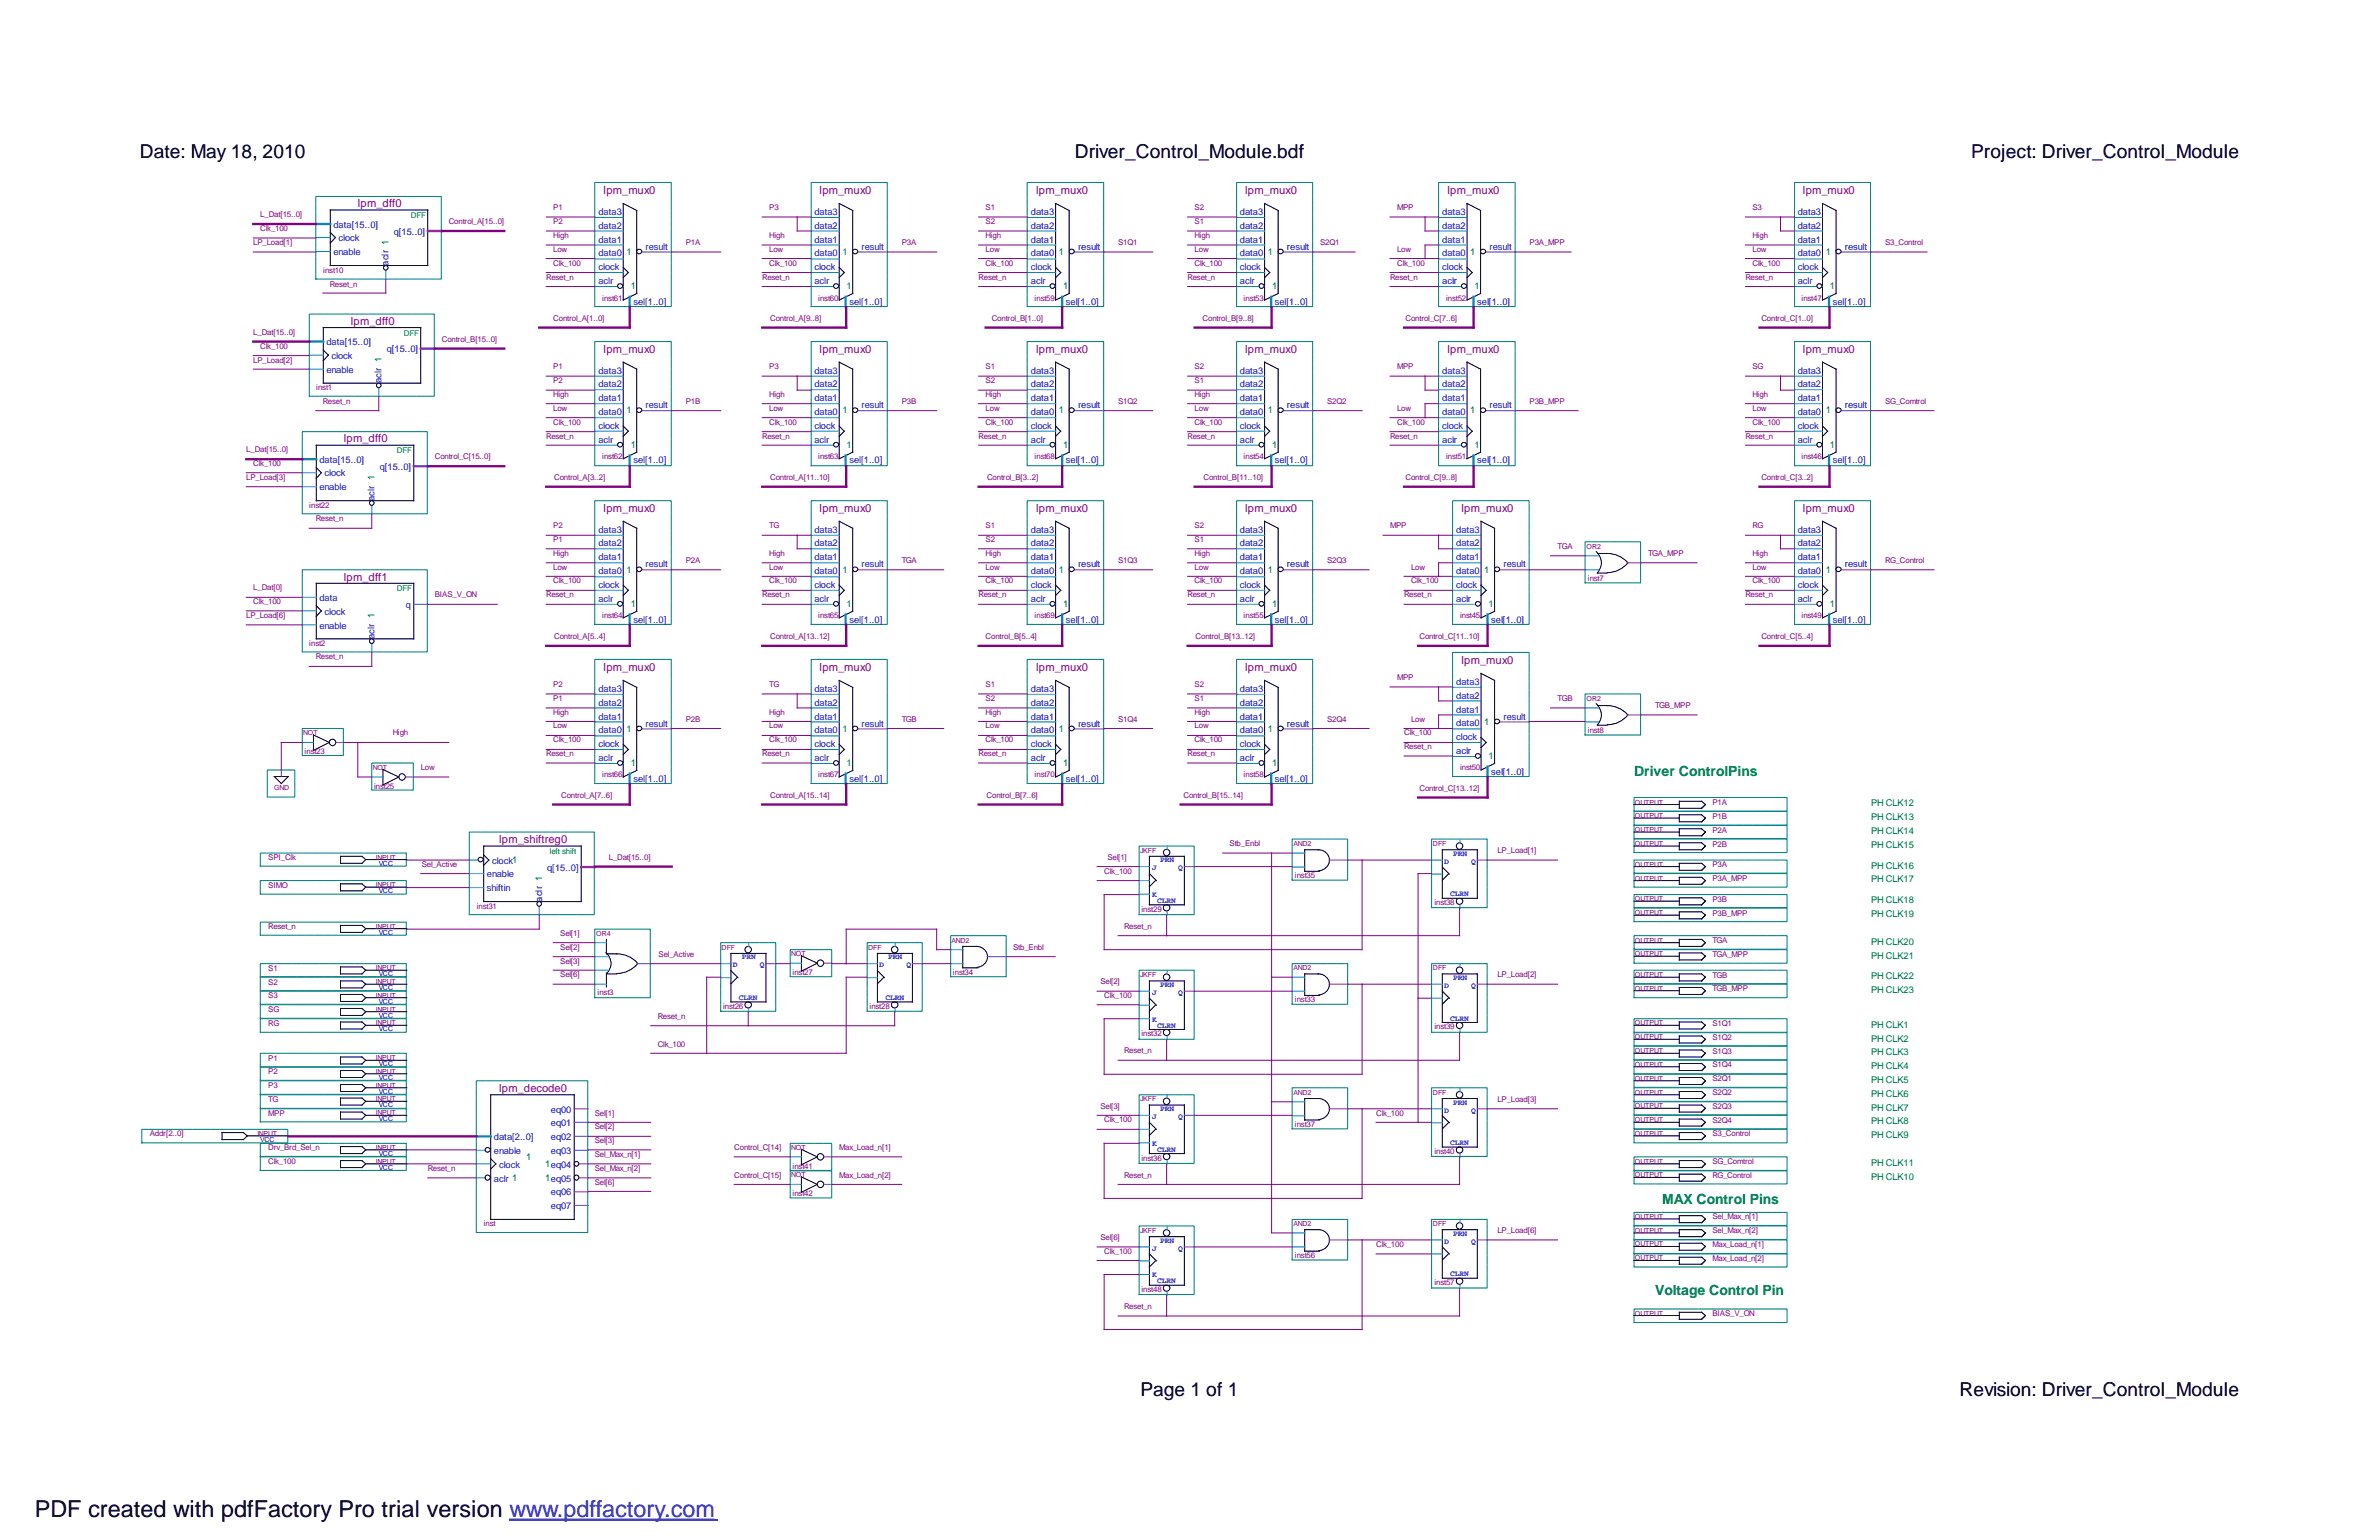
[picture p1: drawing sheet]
<svg xmlns="http://www.w3.org/2000/svg" width="432mm" height="279mm" viewBox="0 0 432 279" stroke-linecap="round" stroke-linejoin="round" font-family="sans-serif">
<defs><g id="words">
<text font-size="4.2" x="6.3" y="275.2">PDF created with pdfFactory Pro trial version www.pdffactory.com</text>
<g font-size="3.5">
<text x="25.4" y="28.6">Date: May 18, 2010</text>
<text x="195.1" y="28.6">Driver_Control_Module.bdf</text>
<text x="357.8" y="28.6">Project: Driver_Control_Module</text>
<text x="207" y="253.2">Page 1 of 1</text>
<text x="355.7" y="253.2">Revision: Driver_Control_Module</text>
</g>
<g font-size="2.5" fill="#008000">
<text x="296.6" y="140.8">Driver ControlPins</text>
<text x="301.7" y="218.5">MAX Control Pins</text>
<text x="300.4" y="234.9">Voltage Control Pin</text>
</g>
<g font-size="2" fill="#800080">
<text x="109.6" y="35.2">lpm_mux0</text>
<text x="148.8" y="35.2">lpm_mux0</text>
<text x="188" y="35.2">lpm_mux0</text>
<text x="226" y="35.2">lpm_mux0</text>
<text x="262.7" y="35.2">lpm_mux0</text>
<text x="327.2" y="35.2">lpm_mux0</text>
<text x="64.9" y="37.6">lpm_dff0</text>
<text x="63.7" y="58.9">lpm_dff0</text>
<text x="109.6" y="64">lpm_mux0</text>
<text x="148.8" y="64">lpm_mux0</text>
<text x="188" y="64">lpm_mux0</text>
<text x="226" y="64">lpm_mux0</text>
<text x="262.7" y="64">lpm_mux0</text>
<text x="327.2" y="64">lpm_mux0</text>
<text x="62.4" y="80.3">lpm_dff0</text>
<text x="109.6" y="92.9">lpm_mux0</text>
<text x="148.8" y="92.9">lpm_mux0</text>
<text x="188" y="92.9">lpm_mux0</text>
<text x="226" y="92.9">lpm_mux0</text>
<text x="265.3" y="92.9">lpm_mux0</text>
<text x="327.2" y="92.9">lpm_mux0</text>
<text x="62.4" y="105.3">lpm_dff1</text>
<text x="109.6" y="121.8">lpm_mux0</text>
<text x="148.8" y="121.8">lpm_mux0</text>
<text x="188" y="121.8">lpm_mux0</text>
<text x="226" y="121.8">lpm_mux0</text>
<text x="265.3" y="120.5">lpm_mux0</text>
<text x="90.6" y="153">lpm_shiftreg0</text>
<text x="90.6" y="198.1">lpm_decode0</text>
</g>
<g font-size="1.7" fill="#00f">
<text x="60.5" y="41.3">data[15..0]</text>
<text x="108.6" y="39">data3</text>
<text x="108.6" y="41.5">data2</text>
<text x="147.8" y="39">data3</text>
<text x="147.8" y="41.5">data2</text>
<text x="187.1" y="39">data3</text>
<text x="187.1" y="41.5">data2</text>
<text x="225" y="39">data3</text>
<text x="225" y="41.5">data2</text>
<text x="261.8" y="39">data3</text>
<text x="261.8" y="41.5">data2</text>
<text x="326.3" y="39">data3</text>
<text x="326.3" y="41.5">data2</text>
<text x="60.5" y="46.3">enable</text>
<text x="61.5" y="43.8">clock</text>
<text x="71.5" y="42.6">q[15..0]</text>
<text x="108.6" y="44">data1</text>
<text x="108.6" y="46.5">data0</text>
<text x="117.2" y="45.3">result</text>
<text x="147.8" y="44">data1</text>
<text x="147.8" y="46.5">data0</text>
<text x="156.4" y="45.3">result</text>
<text x="187.1" y="44">data1</text>
<text x="187.1" y="46.5">data0</text>
<text x="195.7" y="45.3">result</text>
<text x="225" y="44">data1</text>
<text x="225" y="46.5">data0</text>
<text x="233.6" y="45.3">result</text>
<text x="261.8" y="44">data1</text>
<text x="261.8" y="46.5">data0</text>
<text x="270.3" y="45.3">result</text>
<text x="326.3" y="44">data1</text>
<text x="326.3" y="46.5">data0</text>
<text x="334.9" y="45.3">result</text>
<text x="70.5" y="48.2" transform="rotate(-90 70.5 48.2)">aclr 1</text>
<text x="108.6" y="49">clock</text>
<text x="108.6" y="51.6">aclr</text>
<text x="147.8" y="49">clock</text>
<text x="147.8" y="51.6">aclr</text>
<text x="187.1" y="49">clock</text>
<text x="187.1" y="51.6">aclr</text>
<text x="225" y="49">clock</text>
<text x="225" y="51.6">aclr</text>
<text x="261.8" y="49">clock</text>
<text x="261.8" y="51.6">aclr</text>
<text x="326.3" y="49">clock</text>
<text x="326.3" y="51.6">aclr</text>
<text x="115" y="55.3">sel[1..0]</text>
<text x="154.2" y="55.3">sel[1..0]</text>
<text x="193.5" y="55.3">sel[1..0]</text>
<text x="231.4" y="55.3">sel[1..0]</text>
<text x="268.1" y="55.3">sel[1..0]</text>
<text x="332.7" y="55.3">sel[1..0]</text>
<text x="59.3" y="62.7">data[15..0]</text>
<text x="60.2" y="65.1">clock</text>
<text x="70.2" y="63.9">q[15..0]</text>
<text x="59.3" y="67.6">enable</text>
<text x="69.3" y="69.5" transform="rotate(-90 69.3 69.5)">aclr 1</text>
<text x="108.6" y="67.8">data3</text>
<text x="108.6" y="70.3">data2</text>
<text x="147.8" y="67.8">data3</text>
<text x="147.8" y="70.3">data2</text>
<text x="187.1" y="67.8">data3</text>
<text x="187.1" y="70.3">data2</text>
<text x="225" y="67.8">data3</text>
<text x="225" y="70.3">data2</text>
<text x="261.8" y="67.8">data3</text>
<text x="261.8" y="70.3">data2</text>
<text x="326.3" y="67.8">data3</text>
<text x="326.3" y="70.3">data2</text>
<text x="108.6" y="72.8">data1</text>
<text x="108.6" y="75.3">data0</text>
<text x="108.6" y="77.8">clock</text>
<text x="117.2" y="74.1">result</text>
<text x="147.8" y="72.8">data1</text>
<text x="147.8" y="75.3">data0</text>
<text x="147.8" y="77.8">clock</text>
<text x="156.4" y="74.1">result</text>
<text x="187.1" y="72.8">data1</text>
<text x="187.1" y="75.3">data0</text>
<text x="187.1" y="77.8">clock</text>
<text x="195.7" y="74.1">result</text>
<text x="225" y="72.8">data1</text>
<text x="225" y="75.3">data0</text>
<text x="225" y="77.8">clock</text>
<text x="233.6" y="74.1">result</text>
<text x="261.8" y="72.8">data1</text>
<text x="261.8" y="75.3">data0</text>
<text x="261.8" y="77.8">clock</text>
<text x="270.3" y="74.1">result</text>
<text x="326.3" y="72.8">data1</text>
<text x="326.3" y="75.3">data0</text>
<text x="326.3" y="77.8">clock</text>
<text x="334.9" y="74.1">result</text>
<text x="58" y="84">data[15..0]</text>
<text x="108.6" y="80.3">aclr</text>
<text x="147.8" y="80.3">aclr</text>
<text x="187.1" y="80.3">aclr</text>
<text x="225" y="80.3">aclr</text>
<text x="261.8" y="80.3">aclr</text>
<text x="326.3" y="80.3">aclr</text>
<text x="58" y="89">enable</text>
<text x="58.9" y="86.4">clock</text>
<text x="68.9" y="85.3">q[15..0]</text>
<text x="115" y="84.1">sel[1..0]</text>
<text x="154.2" y="84.1">sel[1..0]</text>
<text x="193.5" y="84.1">sel[1..0]</text>
<text x="231.4" y="84.1">sel[1..0]</text>
<text x="268.1" y="84.1">sel[1..0]</text>
<text x="332.7" y="84.1">sel[1..0]</text>
<text x="68" y="90.8" transform="rotate(-90 68 90.8)">aclr 1</text>
<text x="108.6" y="96.7">data3</text>
<text x="108.6" y="99.1">data2</text>
<text x="108.6" y="101.7">data1</text>
<text x="147.8" y="96.7">data3</text>
<text x="147.8" y="99.1">data2</text>
<text x="147.8" y="101.7">data1</text>
<text x="187.1" y="96.7">data3</text>
<text x="187.1" y="99.1">data2</text>
<text x="187.1" y="101.7">data1</text>
<text x="225" y="96.7">data3</text>
<text x="225" y="99.1">data2</text>
<text x="225" y="101.7">data1</text>
<text x="264.3" y="96.7">data3</text>
<text x="264.3" y="99.1">data2</text>
<text x="264.3" y="101.7">data1</text>
<text x="326.3" y="96.7">data3</text>
<text x="326.3" y="99.1">data2</text>
<text x="326.3" y="101.7">data1</text>
<text x="108.6" y="104.1">data0</text>
<text x="108.6" y="106.7">clock</text>
<text x="117.2" y="103">result</text>
<text x="147.8" y="104.1">data0</text>
<text x="147.8" y="106.7">clock</text>
<text x="156.4" y="103">result</text>
<text x="187.1" y="104.1">data0</text>
<text x="187.1" y="106.7">clock</text>
<text x="195.7" y="103">result</text>
<text x="225" y="104.1">data0</text>
<text x="225" y="106.7">clock</text>
<text x="233.6" y="103">result</text>
<text x="264.3" y="104.1">data0</text>
<text x="264.3" y="106.7">clock</text>
<text x="272.9" y="103">result</text>
<text x="326.3" y="104.1">data0</text>
<text x="326.3" y="106.7">clock</text>
<text x="334.9" y="103">result</text>
<text x="58" y="109.1">data</text>
<text x="58.9" y="111.5">clock</text>
<text x="73.7" y="110.3">q</text>
<text x="108.6" y="109.2">aclr</text>
<text x="115" y="112.9">sel[1..0]</text>
<text x="147.8" y="109.2">aclr</text>
<text x="154.2" y="112.9">sel[1..0]</text>
<text x="187.1" y="109.2">aclr</text>
<text x="193.5" y="112.9">sel[1..0]</text>
<text x="225" y="109.2">aclr</text>
<text x="231.4" y="112.9">sel[1..0]</text>
<text x="264.3" y="109.2">aclr</text>
<text x="270.7" y="112.9">sel[1..0]</text>
<text x="326.3" y="109.2">aclr</text>
<text x="332.7" y="112.9">sel[1..0]</text>
<text x="58" y="114">enable</text>
<text x="68" y="115.9" transform="rotate(-90 68 115.9)">aclr 1</text>
<text x="108.6" y="125.6">data3</text>
<text x="147.8" y="125.6">data3</text>
<text x="187.1" y="125.6">data3</text>
<text x="225" y="125.6">data3</text>
<text x="264.3" y="124.3">data3</text>
<text x="108.6" y="128">data2</text>
<text x="108.6" y="130.6">data1</text>
<text x="117.2" y="131.8">result</text>
<text x="147.8" y="128">data2</text>
<text x="147.8" y="130.6">data1</text>
<text x="156.4" y="131.8">result</text>
<text x="187.1" y="128">data2</text>
<text x="187.1" y="130.6">data1</text>
<text x="195.7" y="131.8">result</text>
<text x="225" y="128">data2</text>
<text x="225" y="130.6">data1</text>
<text x="233.6" y="131.8">result</text>
<text x="264.3" y="126.7">data2</text>
<text x="264.3" y="129.3">data1</text>
<text x="264.3" y="131.7">data0</text>
<text x="272.9" y="130.6">result</text>
<text x="108.6" y="133">data0</text>
<text x="108.6" y="135.6">clock</text>
<text x="147.8" y="133">data0</text>
<text x="147.8" y="135.6">clock</text>
<text x="187.1" y="133">data0</text>
<text x="187.1" y="135.6">clock</text>
<text x="225" y="133">data0</text>
<text x="225" y="135.6">clock</text>
<text x="264.3" y="134.3">clock</text>
<text x="264.3" y="136.8">aclr</text>
<text x="108.6" y="138.1">aclr</text>
<text x="115" y="141.8">sel[1..0]</text>
<text x="147.8" y="138.1">aclr</text>
<text x="154.2" y="141.8">sel[1..0]</text>
<text x="187.1" y="138.1">aclr</text>
<text x="193.5" y="141.8">sel[1..0]</text>
<text x="225" y="138.1">aclr</text>
<text x="231.4" y="141.8">sel[1..0]</text>
<text x="270.7" y="140.5">sel[1..0]</text>
<text x="88.4" y="159.2">enable</text>
<text x="88.4" y="161.7">shiftin</text>
<text x="89.3" y="156.7">clock1</text>
<text x="99.3" y="158">q[15..0]</text>
<text x="98.4" y="163.6" transform="rotate(-90 98.4 163.6)">aclr 1</text>
<text x="100" y="201.8">eq00</text>
<text x="89.7" y="206.8">data[2..0]</text>
<text x="89.7" y="209.4">enable</text>
<text x="100" y="204.3">eq01</text>
<text x="100" y="206.8">eq02</text>
<text x="100" y="209.4">eq03</text>
<text x="89.7" y="214.4">aclr 1</text>
<text x="90.6" y="211.8">clock</text>
<text x="100" y="216.8">eq06</text>
<text x="100" y="219.4">eq07</text>
</g>
<g font-size="1.7" fill="#008000">
<text x="113.7" y="46.2">1</text>
<text x="152.9" y="46.2">1</text>
<text x="192.2" y="46.2">1</text>
<text x="230.1" y="46.2">1</text>
<text x="266.9" y="46.2">1</text>
<text x="331.4" y="46.2">1</text>
<text x="114.5" y="52.5">1</text>
<text x="153.7" y="52.5">1</text>
<text x="193" y="52.5">1</text>
<text x="230.9" y="52.5">1</text>
<text x="267.6" y="52.5">1</text>
<text x="332.1" y="52.5">1</text>
<text x="113.7" y="75">1</text>
<text x="152.9" y="75">1</text>
<text x="192.2" y="75">1</text>
<text x="230.1" y="75">1</text>
<text x="266.9" y="75">1</text>
<text x="331.4" y="75">1</text>
<text x="114.5" y="81.3">1</text>
<text x="153.7" y="81.3">1</text>
<text x="193" y="81.3">1</text>
<text x="230.9" y="81.3">1</text>
<text x="267.6" y="81.3">1</text>
<text x="332.1" y="81.3">1</text>
<text x="113.7" y="103.9">1</text>
<text x="152.9" y="103.9">1</text>
<text x="192.2" y="103.9">1</text>
<text x="230.1" y="103.9">1</text>
<text x="269.4" y="103.9">1</text>
<text x="331.4" y="103.9">1</text>
<text x="114.5" y="110.2">1</text>
<text x="153.7" y="110.2">1</text>
<text x="193" y="110.2">1</text>
<text x="230.9" y="110.2">1</text>
<text x="270.2" y="110.2">1</text>
<text x="332.1" y="110.2">1</text>
<text x="269.4" y="131.5">1</text>
<text x="113.7" y="132.8">1</text>
<text x="152.9" y="132.8">1</text>
<text x="192.2" y="132.8">1</text>
<text x="230.1" y="132.8">1</text>
<text x="270.2" y="137.8">1</text>
<text x="114.5" y="139">1</text>
<text x="153.7" y="139">1</text>
<text x="193" y="139">1</text>
<text x="230.9" y="139">1</text>
<text x="339.6" y="146.3">PH CLK12</text>
<text x="339.6" y="148.8">PH CLK13</text>
<text x="339.6" y="151.4">PH CLK14</text>
<text x="339.6" y="153.8">PH CLK15</text>
<text x="339.6" y="157.6">PH CLK16</text>
<text x="339.6" y="160.1">PH CLK17</text>
<text x="339.6" y="163.9">PH CLK18</text>
<text x="339.6" y="166.4">PH CLK19</text>
<text x="339.6" y="171.4">PH CLK20</text>
<text x="339.6" y="173.9">PH CLK21</text>
<text x="339.6" y="177.6">PH CLK22</text>
<text x="339.6" y="180.2">PH CLK23</text>
<text x="339.6" y="186.4">PH CLK1</text>
<text x="339.6" y="189">PH CLK2</text>
<text x="339.6" y="191.4">PH CLK3</text>
<text x="339.6" y="194">PH CLK4</text>
<text x="339.6" y="196.5">PH CLK5</text>
<text x="339.6" y="199">PH CLK6</text>
<text x="339.6" y="201.5">PH CLK7</text>
<text x="339.6" y="204">PH CLK8</text>
<text x="339.6" y="206.5">PH CLK9</text>
<text x="95.5" y="210.5">1</text>
<text x="99" y="211.7">1eq04</text>
<text x="99" y="214.2">1eq05</text>
<text x="339.6" y="214">PH CLK10</text>
<text x="339.6" y="211.5">PH CLK11</text>
</g>
<g font-size="1.4" fill="#800080">
<text x="47.2" y="39.5">L_Dat[15..0]</text>
<text x="47.2" y="41.9">Clk_100</text>
<text x="81.4" y="40.6">Control_A[15..0]</text>
<text x="100.4" y="38.2">P1</text>
<text x="100.4" y="40.6">P2</text>
<text x="139.6" y="38.2">P3</text>
<text x="178.9" y="38.2">S1</text>
<text x="178.9" y="40.6">S2</text>
<text x="216.8" y="40.6">S1</text>
<text x="216.8" y="38.2">S2</text>
<text x="253.6" y="38.2">MPP</text>
<text x="318.1" y="38.2">S3</text>
<text x="46" y="44.4">LP_Load[1]</text>
<text x="100.4" y="43.2">High</text>
<text x="100.4" y="45.7">Low</text>
<text x="124.5" y="44.4">P1A</text>
<text x="139.6" y="43.2">High</text>
<text x="139.6" y="45.7">Low</text>
<text x="163.7" y="44.4">P3A</text>
<text x="178.9" y="43.2">High</text>
<text x="178.9" y="45.7">Low</text>
<text x="202.9" y="44.4">S1Q1</text>
<text x="216.8" y="45.7">Low</text>
<text x="216.8" y="43.2">High</text>
<text x="239.6" y="44.4">S2Q1</text>
<text x="253.6" y="45.7">Low</text>
<text x="277.6" y="44.4">P3A_MPP</text>
<text x="318.1" y="43.2">High</text>
<text x="318.1" y="45.7">Low</text>
<text x="342.1" y="44.4">S3_Control</text>
<text x="58.7" y="49.4">inst10</text>
<text x="59.9" y="52">Reset_n</text>
<text x="99.1" y="50.7">Reset_n</text>
<text x="100.4" y="48.2">Clk_100</text>
<text x="138.3" y="50.7">Reset_n</text>
<text x="139.6" y="48.2">Clk_100</text>
<text x="177.6" y="50.7">Reset_n</text>
<text x="178.9" y="48.2">Clk_100</text>
<text x="215.6" y="50.7">Reset_n</text>
<text x="216.8" y="48.2">Clk_100</text>
<text x="252.3" y="50.7">Reset_n</text>
<text x="253.6" y="48.2">Clk_100</text>
<text x="316.8" y="50.7">Reset_n</text>
<text x="318.1" y="48.2">Clk_100</text>
<text x="100.4" y="58.3">Control_A[1..0]</text>
<text x="109.3" y="54.5">inst61</text>
<text x="139.8" y="58.3">Control_A[9..8]</text>
<text x="148.5" y="54.5">inst60</text>
<text x="180" y="58.3">Control_B[1..0]</text>
<text x="187.8" y="54.5">inst59</text>
<text x="218.3" y="58.3">Control_B[9..8]</text>
<text x="225.7" y="54.5">inst53</text>
<text x="255.1" y="58.3">Control_C[7..6]</text>
<text x="262.5" y="54.5">inst52</text>
<text x="319.7" y="58.3">Control_C[1..0]</text>
<text x="327" y="54.5">inst47</text>
<text x="46" y="60.7">L_Dat[15..0]</text>
<text x="46" y="65.8">LP_Load[2]</text>
<text x="47.2" y="63.2">Clk_100</text>
<text x="80.2" y="62">Control_B[15..0]</text>
<text x="57.4" y="70.8">inst1</text>
<text x="100.4" y="67">P1</text>
<text x="100.4" y="69.5">P2</text>
<text x="139.6" y="67">P3</text>
<text x="178.9" y="67">S1</text>
<text x="178.9" y="69.5">S2</text>
<text x="216.8" y="67">S2</text>
<text x="216.8" y="69.5">S1</text>
<text x="253.6" y="67">MPP</text>
<text x="318.1" y="67">SG</text>
<text x="58.6" y="73.2">Reset_n</text>
<text x="100.4" y="77">Clk_100</text>
<text x="100.4" y="72.1">High</text>
<text x="100.4" y="74.5">Low</text>
<text x="124.5" y="73.2">P1B</text>
<text x="139.6" y="77">Clk_100</text>
<text x="139.6" y="72.1">High</text>
<text x="139.6" y="74.5">Low</text>
<text x="163.7" y="73.2">P3B</text>
<text x="178.9" y="72.1">High</text>
<text x="178.9" y="74.5">Low</text>
<text x="178.9" y="77">Clk_100</text>
<text x="202.9" y="73.2">S1Q2</text>
<text x="216.8" y="72.1">High</text>
<text x="216.8" y="74.5">Low</text>
<text x="216.8" y="77">Clk_100</text>
<text x="240.9" y="73.2">S2Q2</text>
<text x="253.6" y="77">Clk_100</text>
<text x="253.6" y="74.5">Low</text>
<text x="277.6" y="73.2">P3B_MPP</text>
<text x="318.1" y="77">Clk_100</text>
<text x="318.1" y="72.1">High</text>
<text x="318.1" y="74.5">Low</text>
<text x="342.1" y="73.2">SG_Comtrol</text>
<text x="44.7" y="82">L_Dat[15..0]</text>
<text x="78.9" y="83.3">Control_C[15..0]</text>
<text x="99.1" y="79.6">Reset_n</text>
<text x="109.3" y="83.3">inst62</text>
<text x="138.3" y="79.6">Reset_n</text>
<text x="148.5" y="83.3">inst63</text>
<text x="177.6" y="79.6">Reset_n</text>
<text x="187.8" y="83.3">inst68</text>
<text x="215.6" y="79.6">Reset_n</text>
<text x="225.7" y="83.3">inst54</text>
<text x="252.3" y="79.6">Reset_n</text>
<text x="262.5" y="83.3">inst51</text>
<text x="316.8" y="79.6">Reset_n</text>
<text x="327" y="83.3">inst46</text>
<text x="44.7" y="87">LP_Load[3]</text>
<text x="46" y="84.6">Clk_100</text>
<text x="100.6" y="87">Control_A[3..2]</text>
<text x="139.8" y="87">Control_A[11..10]</text>
<text x="179.2" y="87">Control_B[3..2]</text>
<text x="218.4" y="87">Control_B[11..10]</text>
<text x="255.1" y="87">Control_C[9..8]</text>
<text x="319.7" y="87">Control_C[3..2]</text>
<text x="56.1" y="92.1">inst22</text>
<text x="57.3" y="94.6">Reset_n</text>
<text x="100.4" y="95.8">P2</text>
<text x="139.6" y="95.8">TG</text>
<text x="178.9" y="95.8">S1</text>
<text x="216.8" y="95.8">S2</text>
<text x="252.3" y="95.8">MPP</text>
<text x="318.1" y="95.8">RG</text>
<text x="100.4" y="98.4">P1</text>
<text x="100.4" y="100.8">High</text>
<text x="139.6" y="100.8">High</text>
<text x="178.9" y="98.4">S2</text>
<text x="178.9" y="100.8">High</text>
<text x="216.8" y="98.4">S1</text>
<text x="216.8" y="100.8">High</text>
<text x="282.7" y="99.6">TGA</text>
<text x="299.1" y="100.8">TGA_MPP</text>
<text x="318.1" y="100.8">High</text>
<text x="46" y="107.1">L_Dat[0]</text>
<text x="100.4" y="105.8">Clk_100</text>
<text x="100.4" y="103.4">Low</text>
<text x="124.5" y="102.1">P2A</text>
<text x="139.6" y="105.8">Clk_100</text>
<text x="139.6" y="103.4">Low</text>
<text x="163.7" y="102.1">TGA</text>
<text x="178.9" y="103.4">Low</text>
<text x="178.9" y="105.8">Clk_100</text>
<text x="202.9" y="102.1">S1Q3</text>
<text x="216.8" y="103.4">Low</text>
<text x="216.8" y="105.8">Clk_100</text>
<text x="240.9" y="102.1">S2Q3</text>
<text x="256.1" y="105.8">Clk_100</text>
<text x="256.1" y="103.4">Low</text>
<text x="288.2" y="105.4">inst7</text>
<text x="318.1" y="105.8">Clk_100</text>
<text x="318.1" y="103.4">Low</text>
<text x="342.1" y="102.1">RG_Control</text>
<text x="44.7" y="112.1">LP_Load[6]</text>
<text x="46" y="109.6">Clk_100</text>
<text x="78.9" y="108.4">BIAS_V_ON</text>
<text x="99.1" y="108.4">Reset_n</text>
<text x="109.3" y="112.2">inst64</text>
<text x="138.3" y="108.4">Reset_n</text>
<text x="148.5" y="112.2">inst65</text>
<text x="177.6" y="108.4">Reset_n</text>
<text x="187.8" y="112.2">inst69</text>
<text x="215.6" y="108.4">Reset_n</text>
<text x="225.7" y="112.2">inst55</text>
<text x="254.8" y="108.4">Reset_n</text>
<text x="265" y="112.2">inst45</text>
<text x="316.8" y="108.4">Reset_n</text>
<text x="327" y="112.2">inst49</text>
<text x="56.1" y="117.2">inst2</text>
<text x="57.3" y="119.6">Reset_n</text>
<text x="100.6" y="115.9">Control_A[5..4]</text>
<text x="139.8" y="115.9">Control_A[13..12]</text>
<text x="178.9" y="115.9">Control_B[5..4]</text>
<text x="217" y="115.9">Control_B[13..12]</text>
<text x="257.6" y="115.9">Control_C[11..10]</text>
<text x="319.7" y="115.9">Control_C[5..4]</text>
<text x="100.4" y="124.7">P2</text>
<text x="139.6" y="124.7">TG</text>
<text x="178.9" y="124.7">S1</text>
<text x="216.8" y="124.7">S2</text>
<text x="253.6" y="123.4">MPP</text>
<text x="100.4" y="127.2">P1</text>
<text x="100.4" y="129.7">High</text>
<text x="124.5" y="131">P2B</text>
<text x="139.6" y="129.7">High</text>
<text x="163.7" y="131">TGB</text>
<text x="178.9" y="127.2">S2</text>
<text x="178.9" y="129.7">High</text>
<text x="202.9" y="131">S1Q4</text>
<text x="216.8" y="127.2">S1</text>
<text x="216.8" y="129.7">High</text>
<text x="240.9" y="131">S2Q4</text>
<text x="256.1" y="131">Low</text>
<text x="282.7" y="127.2">TGB</text>
<text x="300.4" y="128.4">TGB_MPP</text>
<text x="55.3" y="136.8">inst23</text>
<text x="71.3" y="133.4">High</text>
<text x="99.1" y="137.2">Reset_n</text>
<text x="100.4" y="134.7">Clk_100</text>
<text x="100.4" y="132.2">Low</text>
<text x="138.3" y="137.2">Reset_n</text>
<text x="139.6" y="134.7">Clk_100</text>
<text x="139.6" y="132.2">Low</text>
<text x="177.6" y="137.2">Reset_n</text>
<text x="178.9" y="132.2">Low</text>
<text x="178.9" y="134.7">Clk_100</text>
<text x="215.6" y="137.2">Reset_n</text>
<text x="216.8" y="132.2">Low</text>
<text x="216.8" y="134.7">Clk_100</text>
<text x="254.8" y="133.4">Clk_100</text>
<text x="254.8" y="136">Reset_n</text>
<text x="288.2" y="133">inst8</text>
<text x="67.9" y="143.1">inst25</text>
<text x="76.4" y="139.7">Low</text>
<text x="109.3" y="141.1">inst66</text>
<text x="148.5" y="141.1">inst67</text>
<text x="187.8" y="141.1">inst70</text>
<text x="225.7" y="141.1">inst58</text>
<text x="257.6" y="143.5">Control_C[13..12]</text>
<text x="265" y="139.8">inst50</text>
<text x="101.9" y="144.7">Control_A[7..6]</text>
<text x="139.8" y="144.7">Control_A[15..14]</text>
<text x="179.1" y="144.7">Control_B[7..6]</text>
<text x="214.8" y="144.7">Control_B[15..14]</text>
<text x="310.8" y="146">P1A</text>
<text x="310.8" y="148.5">P1B</text>
<text x="223.2" y="153.5">Stb_Enbl</text>
<text x="271.8" y="154.8">LP_Load[1]</text>
<text x="310.8" y="151">P2A</text>
<text x="310.8" y="153.6">P2B</text>
<text x="48.7" y="156">SPI_Clk</text>
<text x="48.7" y="161">SIMO</text>
<text x="76.5" y="157.3">Sel_Active</text>
<text x="110.5" y="156">L_Dat[15..0]</text>
<text x="200.4" y="158.5">Clk_100</text>
<text x="201" y="156">Sel[1]</text>
<text x="235" y="159.3">inst35</text>
<text x="310.8" y="157.3">P3A</text>
<text x="310.8" y="159.9">P3A_MPP</text>
<text x="86.5" y="164.8">inst31</text>
<text x="207.2" y="165.4">inst29</text>
<text x="260.3" y="164.3">inst38</text>
<text x="310.8" y="163.6">P3B</text>
<text x="310.8" y="166.1">P3B_MPP</text>
<text x="48.7" y="168.6">Reset_n</text>
<text x="101.7" y="172.3">Sel[2]</text>
<text x="101.7" y="169.8">Sel[1]</text>
<text x="119.5" y="173.6">Sel_Active</text>
<text x="183.9" y="172.3">Stb_Enbl</text>
<text x="204" y="168.6">Reset_n</text>
<text x="310.8" y="171.1">TGA</text>
<text x="310.8" y="173.6">TGA_MPP</text>
<text x="48.7" y="176.1">S1</text>
<text x="48.7" y="178.6">S2</text>
<text x="101.7" y="174.8">Sel[3]</text>
<text x="101.7" y="177.3">Sel[6]</text>
<text x="143.8" y="176.9">inst27</text>
<text x="173" y="176.9">inst34</text>
<text x="199.7" y="178.6">Sel[2]</text>
<text x="271.8" y="177.3">LP_Load[2]</text>
<text x="310.8" y="177.4">TGB</text>
<text x="310.8" y="179.8">TGB_MPP</text>
<text x="48.7" y="183.6">SG</text>
<text x="48.7" y="181.1">S3</text>
<text x="108.5" y="180.6">inst3</text>
<text x="119.4" y="184.8">Reset_n</text>
<text x="131.2" y="183">inst26</text>
<text x="157.8" y="183">inst28</text>
<text x="200.4" y="181.1">Clk_100</text>
<text x="235" y="181.9">inst33</text>
<text x="48.7" y="186.1">RG</text>
<text x="119.4" y="189.9">Clk_100</text>
<text x="204" y="191.1">Reset_n</text>
<text x="207.2" y="188">inst32</text>
<text x="260.3" y="186.8">inst39</text>
<text x="310.8" y="186.1">S1Q1</text>
<text x="310.8" y="188.6">S1Q2</text>
<text x="310.8" y="191.2">S1Q3</text>
<text x="48.7" y="192.4">P1</text>
<text x="48.7" y="194.9">P2</text>
<text x="48.7" y="197.4">P3</text>
<text x="310.8" y="193.6">S1Q4</text>
<text x="310.8" y="196.2">S2Q1</text>
<text x="48.7" y="199.9">TG</text>
<text x="48.7" y="202.4">MPP</text>
<text x="107.9" y="202.4">Sel[1]</text>
<text x="199.7" y="201.2">Sel[3]</text>
<text x="200.4" y="203.6">Clk_100</text>
<text x="249.8" y="202.4">Clk_100</text>
<text x="271.8" y="199.9">LP_Load[3]</text>
<text x="310.8" y="198.7">S2Q2</text>
<text x="310.8" y="201.2">S2Q3</text>
<text x="310.8" y="203.7">S2Q4</text>
<text x="27.2" y="206.2">Addr[2..0]</text>
<text x="48.7" y="208.7">Drv_Brd_Sel_n</text>
<text x="107.9" y="204.9">Sel[2]</text>
<text x="107.9" y="207.4">Sel[3]</text>
<text x="107.9" y="209.9">Sel_Max_n[1]</text>
<text x="133.3" y="208.7">Control_C[14]</text>
<text x="152.3" y="208.7">Max_Load_n[1]</text>
<text x="235" y="204.5">inst37</text>
<text x="260.3" y="209.4">inst40</text>
<text x="310.8" y="206.2">S3_Control</text>
<text x="48.7" y="211.2">Clk_100</text>
<text x="77.6" y="212.4">Reset_n</text>
<text x="107.9" y="212.4">Sel_Max_n[2]</text>
<text x="107.9" y="215">Sel[6]</text>
<text x="133.3" y="213.7">Control_C[15]</text>
<text x="143.8" y="212">inst41</text>
<text x="152.3" y="213.7">Max_Load_n[2]</text>
<text x="204" y="213.7">Reset_n</text>
<text x="207.2" y="210.6">inst36</text>
<text x="310.8" y="213.7">RG_Control</text>
<text x="310.8" y="211.2">SG_Comtrol</text>
<text x="143.8" y="217">inst42</text>
<text x="310.8" y="221.2">Sel_Max_n[1]</text>
<text x="87.8" y="222.5">inst</text>
<text x="199.7" y="225">Sel[6]</text>
<text x="200.4" y="227.5">Clk_100</text>
<text x="249.8" y="226.2">Clk_100</text>
<text x="271.8" y="223.7">LP_Load[6]</text>
<text x="310.8" y="223.8">Sel_Max_n[2]</text>
<text x="310.8" y="226.2">Max_Load_n[1]</text>
<text x="235" y="228.3">inst56</text>
<text x="260.3" y="233.2">inst57</text>
<text x="310.8" y="228.8">Max_Load_n[2]</text>
<text x="204" y="237.5">Reset_n</text>
<text x="207.2" y="234.4">inst48</text>
<text x="310.8" y="238.8">BIAS_V_ON</text>
</g>
<g font-size="1.4" fill="#008000">
<text x="74.6" y="39.5">DFF</text>
<text x="73.3" y="60.9">DFF</text>
<text x="72.1" y="82.2">DFF</text>
<text x="72.1" y="107.3">DFF</text>
<text x="99.8" y="154.9">left shift</text>
</g>
<g font-size="1.4" fill="#00f">
<text x="263.7" y="155.3">PRN</text>
<text x="209.1" y="157.9">J</text>
<text x="210.6" y="156.5">PRN</text>
<text x="213.9" y="157.9">Q</text>
<text x="262.1" y="156.7">D</text>
<text x="267" y="156.7">Q</text>
<text x="209.1" y="162.7">K</text>
<text x="210.1" y="163.8">CLRN</text>
<text x="263.2" y="162.6">CLRN</text>
<text x="133" y="175.5">D</text>
<text x="134.6" y="174.1">PRN</text>
<text x="137.9" y="175.5">Q</text>
<text x="159.6" y="175.5">D</text>
<text x="161.2" y="174.1">PRN</text>
<text x="164.5" y="175.5">Q</text>
<text x="210.6" y="179.1">PRN</text>
<text x="262.1" y="179.2">D</text>
<text x="263.7" y="177.8">PRN</text>
<text x="267" y="179.2">Q</text>
<text x="134.1" y="181.4">CLRN</text>
<text x="160.7" y="181.4">CLRN</text>
<text x="209.1" y="185.3">K</text>
<text x="209.1" y="180.5">J</text>
<text x="213.9" y="180.5">Q</text>
<text x="263.2" y="185.2">CLRN</text>
<text x="210.1" y="186.4">CLRN</text>
<text x="209.1" y="203">J</text>
<text x="210.6" y="201.6">PRN</text>
<text x="213.9" y="203">Q</text>
<text x="262.1" y="201.8">D</text>
<text x="263.7" y="200.4">PRN</text>
<text x="267" y="201.8">Q</text>
<text x="209.1" y="207.9">K</text>
<text x="210.1" y="209">CLRN</text>
<text x="263.2" y="207.8">CLRN</text>
<text x="209.1" y="226.9">J</text>
<text x="210.6" y="225.5">PRN</text>
<text x="213.9" y="226.9">Q</text>
<text x="262.1" y="225.6">D</text>
<text x="263.7" y="224.2">PRN</text>
<text x="267" y="225.6">Q</text>
<text x="209.1" y="231.7">K</text>
<text x="210.1" y="232.8">CLRN</text>
<text x="263.2" y="231.6">CLRN</text>
</g>
<g font-size="1.3" fill="#800080">
<text x="288" y="99.6">OR2</text>
<text x="288" y="127.2">OR2</text>
<text x="55" y="133.4">NOT</text>
<text x="49.8" y="143.3">GND</text>
<text x="67.6" y="139.7">NOT</text>
<text x="296.8" y="146">OUTPUT</text>
<text x="296.8" y="148.4">OUTPUT</text>
<text x="68.2" y="156">INPUT</text>
<text x="206.9" y="154.7">JKFF</text>
<text x="234.8" y="153.5">AND2</text>
<text x="260.1" y="153.5">DFF</text>
<text x="296.8" y="151">OUTPUT</text>
<text x="296.8" y="153.5">OUTPUT</text>
<text x="68.2" y="161">INPUT</text>
<text x="296.8" y="157.2">OUTPUT</text>
<text x="296.8" y="159.8">OUTPUT</text>
<text x="296.8" y="163.5">OUTPUT</text>
<text x="296.8" y="166">OUTPUT</text>
<text x="68.2" y="168.5">INPUT</text>
<text x="108.2" y="169.8">OR4</text>
<text x="131" y="172.3">DFF</text>
<text x="143.6" y="173.5">NOT</text>
<text x="157.6" y="172.3">DFF</text>
<text x="172.7" y="171">AND2</text>
<text x="296.8" y="171">OUTPUT</text>
<text x="296.8" y="173.5">OUTPUT</text>
<text x="68.2" y="176">INPUT</text>
<text x="68.2" y="178.6">INPUT</text>
<text x="206.9" y="177.3">JKFF</text>
<text x="234.8" y="176">AND2</text>
<text x="260.1" y="176">DFF</text>
<text x="296.8" y="177.3">OUTPUT</text>
<text x="296.8" y="179.7">OUTPUT</text>
<text x="68.2" y="183.6">INPUT</text>
<text x="68.2" y="181">INPUT</text>
<text x="68.2" y="186">INPUT</text>
<text x="296.8" y="186">OUTPUT</text>
<text x="296.8" y="188.6">OUTPUT</text>
<text x="296.8" y="191.1">OUTPUT</text>
<text x="68.2" y="192.4">INPUT</text>
<text x="68.2" y="194.8">INPUT</text>
<text x="68.2" y="197.4">INPUT</text>
<text x="296.8" y="193.5">OUTPUT</text>
<text x="296.8" y="196.1">OUTPUT</text>
<text x="68.2" y="199.8">INPUT</text>
<text x="68.2" y="202.4">INPUT</text>
<text x="206.9" y="199.8">JKFF</text>
<text x="234.8" y="198.6">AND2</text>
<text x="260.1" y="198.6">DFF</text>
<text x="296.8" y="198.6">OUTPUT</text>
<text x="296.8" y="201.1">OUTPUT</text>
<text x="296.8" y="203.6">OUTPUT</text>
<text x="46.7" y="206.1">INPUT</text>
<text x="68.2" y="208.6">INPUT</text>
<text x="143.6" y="208.6">NOT</text>
<text x="296.8" y="206.1">OUTPUT</text>
<text x="68.2" y="211.2">INPUT</text>
<text x="143.6" y="213.6">NOT</text>
<text x="296.8" y="213.6">OUTPUT</text>
<text x="296.8" y="211.2">OUTPUT</text>
<text x="296.8" y="221.1">OUTPUT</text>
<text x="206.9" y="223.7">JKFF</text>
<text x="234.8" y="222.4">AND2</text>
<text x="260.1" y="222.4">DFF</text>
<text x="296.8" y="223.7">OUTPUT</text>
<text x="296.8" y="226.1">OUTPUT</text>
<text x="296.8" y="228.7">OUTPUT</text>
<text x="296.8" y="238.7">OUTPUT</text>
</g>
<g font-size="1.3" fill="#00f">
<text x="68.7" y="157.1">VCC</text>
<text x="68.7" y="162.1">VCC</text>
<text x="68.7" y="169.6">VCC</text>
<text x="68.7" y="177.1">VCC</text>
<text x="68.7" y="179.7">VCC</text>
<text x="68.7" y="184.7">VCC</text>
<text x="68.7" y="182.1">VCC</text>
<text x="68.7" y="187.1">VCC</text>
<text x="68.7" y="193.5">VCC</text>
<text x="68.7" y="195.9">VCC</text>
<text x="68.7" y="198.5">VCC</text>
<text x="68.7" y="200.9">VCC</text>
<text x="68.7" y="203.5">VCC</text>
<text x="47.2" y="207.2">VCC</text>
<text x="68.7" y="209.7">VCC</text>
<text x="68.7" y="212.3">VCC</text>
</g>
</g></defs>
<path d="M47.2 182.3h26.5v2.4h-26.5z" fill-rule="evenodd" fill="#fff" stroke="#008080" stroke-width=".18"/>
<path d="M61.8 183h3.9l.7 .6-.7 .6h-3.9zM66.4 183.6h7.4" fill="none" stroke="#000" stroke-width=".18"/>
<path d="M47.2 184.8h26.5v2.5h-26.5z" fill-rule="evenodd" fill="#fff" stroke="#008080" stroke-width=".18"/>
<path d="M61.8 185.4h3.9l.7 .6-.7 .7h-3.9zM66.4 186h7.4" fill="none" stroke="#000" stroke-width=".18"/>
<path d="M47.2 209.9h26.5v2.4h-26.5z" fill-rule="evenodd" fill="#fff" stroke="#008080" stroke-width=".18"/>
<path d="M61.8 210.6h3.9l.7 .6-.7 .6h-3.9zM66.4 211.2h7.4" fill="none" stroke="#000" stroke-width=".18"/>
<path d="M47.2 167.3h26.5v2.4h-26.5z" fill-rule="evenodd" fill="#fff" stroke="#008080" stroke-width=".18"/>
<path d="M61.8 167.9h3.9l.7 .6-.7 .7h-3.9zM66.4 168.5h7.4" fill="none" stroke="#000" stroke-width=".18"/>
<path d="M47.2 154.8h26.5v2.3h-26.5z" fill-rule="evenodd" fill="#fff" stroke="#008080" stroke-width=".18"/>
<path d="M61.8 155.4h3.9l.7 .6-.7 .6h-3.9zM66.4 156h7.4" fill="none" stroke="#000" stroke-width=".18"/>
<path d="M47.2 159.8h26.5v2.4h-26.5z" fill-rule="evenodd" fill="#fff" stroke="#008080" stroke-width=".18"/>
<path d="M61.8 160.4h3.9l.7 .6-.7 .6h-3.9zM66.4 161h7.4" fill="none" stroke="#000" stroke-width=".18"/>
<path d="M47.2 191.1h26.5v2.4h-26.5z" fill-rule="evenodd" fill="#fff" stroke="#008080" stroke-width=".18"/>
<path d="M61.8 191.8h3.9l.7 .6-.7 .6h-3.9zM66.4 192.4h7.4" fill="none" stroke="#000" stroke-width=".18"/>
<path d="M47.2 193.6h26.5v2.4h-26.5z" fill-rule="evenodd" fill="#fff" stroke="#008080" stroke-width=".18"/>
<path d="M61.8 194.2h3.9l.7 .6-.7 .7h-3.9zM66.4 194.8h7.4" fill="none" stroke="#000" stroke-width=".18"/>
<path d="M47.2 196.1h26.5v2.4h-26.5z" fill-rule="evenodd" fill="#fff" stroke="#008080" stroke-width=".18"/>
<path d="M61.8 196.8h3.9l.7 .6-.7 .6h-3.9zM66.4 197.4h7.4" fill="none" stroke="#000" stroke-width=".18"/>
<path d="M47.2 198.6h26.5v2.5h-26.5z" fill-rule="evenodd" fill="#fff" stroke="#008080" stroke-width=".18"/>
<path d="M61.8 199.2h3.9l.7 .6-.7 .7h-3.9zM66.4 199.8h7.4" fill="none" stroke="#000" stroke-width=".18"/>
<path d="M47.2 174.8h26.5v2.4h-26.5z" fill-rule="evenodd" fill="#fff" stroke="#008080" stroke-width=".18"/>
<path d="M61.8 175.4h3.9l.7 .6-.7 .7h-3.9zM66.4 176h7.4" fill="none" stroke="#000" stroke-width=".18"/>
<path d="M47.2 177.3h26.5v2.4h-26.5z" fill-rule="evenodd" fill="#fff" stroke="#008080" stroke-width=".18"/>
<path d="M61.8 178h3.9l.7 .6-.7 .6h-3.9zM66.4 178.6h7.4" fill="none" stroke="#000" stroke-width=".18"/>
<path d="M47.2 179.8h26.5v2.4h-26.5z" fill-rule="evenodd" fill="#fff" stroke="#008080" stroke-width=".18"/>
<path d="M61.8 180.4h3.9l.7 .6-.7 .7h-3.9zM66.4 181h7.4" fill="none" stroke="#000" stroke-width=".18"/>
<path d="M47.2 201.2h26.5v2.3h-26.5z" fill-rule="evenodd" fill="#fff" stroke="#008080" stroke-width=".18"/>
<path d="M61.8 201.8h3.9l.7 .6-.7 .6h-3.9zM66.4 202.4h7.4" fill="none" stroke="#000" stroke-width=".18"/>
<path d="M47.2 207.4h26.5v2.4h-26.5z" fill-rule="evenodd" fill="#fff" stroke="#008080" stroke-width=".18"/>
<path d="M61.8 208h3.9l.7 .6-.7 .7h-3.9zM66.4 208.6h7.4" fill="none" stroke="#000" stroke-width=".18"/>
<path d="M25.7 204.9h26.5v2.4h-26.5z" fill-rule="evenodd" fill="#fff" stroke="#008080" stroke-width=".18"/>
<path d="M40.3 205.5h3.9l.7 .6-.7 .7h-3.9zM44.9 206.1h7.4" fill="none" stroke="#000" stroke-width=".18"/>
<path d="M296.6 144.7h27.8v2.5h-27.8z" fill-rule="evenodd" fill="#fff" stroke="#008080" stroke-width=".18"/>
<path d="M296.6 146h8.2M304.8 145.4h4.1l.6 .6-.6 .6h-4.1z" fill="none" stroke="#000" stroke-width=".18"/>
<path d="M296.6 147.2h27.8v2.5h-27.8z" fill-rule="evenodd" fill="#fff" stroke="#008080" stroke-width=".18"/>
<path d="M296.6 148.4h8.2M304.8 147.8h4.1l.6 .6-.6 .7h-4.1z" fill="none" stroke="#000" stroke-width=".18"/>
<path d="M296.6 149.8h27.8v2.3h-27.8z" fill-rule="evenodd" fill="#fff" stroke="#008080" stroke-width=".18"/>
<path d="M296.6 151h8.2M304.8 150.4h4.1l.6 .6-.6 .6h-4.1z" fill="none" stroke="#000" stroke-width=".18"/>
<path d="M296.6 152.2h27.8v2.5h-27.8z" fill-rule="evenodd" fill="#fff" stroke="#008080" stroke-width=".18"/>
<path d="M296.6 153.5h8.2M304.8 152.9h4.1l.6 .6-.6 .7h-4.1z" fill="none" stroke="#000" stroke-width=".18"/>
<path d="M296.6 156h27.8v2.4h-27.8z" fill-rule="evenodd" fill="#fff" stroke="#008080" stroke-width=".18"/>
<path d="M296.6 157.2h8.2M304.8 156.6h4.1l.6 .6-.6 .7h-4.1z" fill="none" stroke="#000" stroke-width=".18"/>
<path d="M296.6 162.3h27.8v2.4h-27.8z" fill-rule="evenodd" fill="#fff" stroke="#008080" stroke-width=".18"/>
<path d="M296.6 163.5h8.2M304.8 162.9h4.1l.6 .6-.6 .7h-4.1z" fill="none" stroke="#000" stroke-width=".18"/>
<path d="M296.6 169.8h27.8v2.4h-27.8z" fill-rule="evenodd" fill="#fff" stroke="#008080" stroke-width=".18"/>
<path d="M296.6 171h8.2M304.8 170.4h4.1l.6 .6-.6 .7h-4.1z" fill="none" stroke="#000" stroke-width=".18"/>
<path d="M296.6 176h27.8v2.5h-27.8z" fill-rule="evenodd" fill="#fff" stroke="#008080" stroke-width=".18"/>
<path d="M296.6 177.3h8.2M304.8 176.7h4.1l.6 .6-.6 .7h-4.1z" fill="none" stroke="#000" stroke-width=".18"/>
<path d="M296.6 184.8h27.8v2.5h-27.8z" fill-rule="evenodd" fill="#fff" stroke="#008080" stroke-width=".18"/>
<path d="M296.6 186h8.2M304.8 185.4h4.1l.6 .6-.6 .7h-4.1z" fill="none" stroke="#000" stroke-width=".18"/>
<path d="M296.6 187.4h27.8v2.3h-27.8z" fill-rule="evenodd" fill="#fff" stroke="#008080" stroke-width=".18"/>
<path d="M296.6 188.6h8.2M304.8 188h4.1l.6 .6-.6 .6h-4.1z" fill="none" stroke="#000" stroke-width=".18"/>
<path d="M296.6 189.8h27.8v2.5h-27.8z" fill-rule="evenodd" fill="#fff" stroke="#008080" stroke-width=".18"/>
<path d="M296.6 191.1h8.2M304.8 190.5h4.1l.6 .6-.6 .7h-4.1z" fill="none" stroke="#000" stroke-width=".18"/>
<path d="M296.6 192.4h27.8v2.4h-27.8z" fill-rule="evenodd" fill="#fff" stroke="#008080" stroke-width=".18"/>
<path d="M296.6 193.5h8.2M304.8 193h4.1l.6 .5-.6 .7h-4.1z" fill="none" stroke="#000" stroke-width=".18"/>
<path d="M296.6 194.9h27.8v2.4h-27.8z" fill-rule="evenodd" fill="#fff" stroke="#008080" stroke-width=".18"/>
<path d="M296.6 196.1h8.2M304.8 195.5h4.1l.6 .6-.6 .7h-4.1z" fill="none" stroke="#000" stroke-width=".18"/>
<path d="M296.6 197.4h27.8v2.4h-27.8z" fill-rule="evenodd" fill="#fff" stroke="#008080" stroke-width=".18"/>
<path d="M296.6 198.6h8.2M304.8 198h4.1l.6 .6-.6 .7h-4.1z" fill="none" stroke="#000" stroke-width=".18"/>
<path d="M296.6 199.9h27.8v2.4h-27.8z" fill-rule="evenodd" fill="#fff" stroke="#008080" stroke-width=".18"/>
<path d="M296.6 201.1h8.2M304.8 200.5h4.1l.6 .6-.6 .7h-4.1z" fill="none" stroke="#000" stroke-width=".18"/>
<path d="M296.6 202.4h27.8v2.4h-27.8z" fill-rule="evenodd" fill="#fff" stroke="#008080" stroke-width=".18"/>
<path d="M296.6 203.6h8.2M304.8 203h4.1l.6 .6-.6 .7h-4.1z" fill="none" stroke="#000" stroke-width=".18"/>
<path d="M296.6 158.5h27.8v2.5h-27.8z" fill-rule="evenodd" fill="#fff" stroke="#008080" stroke-width=".18"/>
<path d="M296.6 159.8h8.2M304.8 159.2h4.1l.6 .6-.6 .6h-4.1z" fill="none" stroke="#000" stroke-width=".18"/>
<path d="M296.6 164.8h27.8v2.4h-27.8z" fill-rule="evenodd" fill="#fff" stroke="#008080" stroke-width=".18"/>
<path d="M296.6 166h8.2M304.8 165.4h4.1l.6 .6-.6 .7h-4.1z" fill="none" stroke="#000" stroke-width=".18"/>
<path d="M296.6 212.4h27.8v2.4h-27.8z" fill-rule="evenodd" fill="#fff" stroke="#008080" stroke-width=".18"/>
<path d="M296.6 213.6h8.2M304.8 213h4.1l.6 .6-.6 .7h-4.1z" fill="none" stroke="#000" stroke-width=".18"/>
<path d="M296.6 204.9h27.8v2.4h-27.8z" fill-rule="evenodd" fill="#fff" stroke="#008080" stroke-width=".18"/>
<path d="M296.6 206.1h8.2M304.8 205.5h4.1l.6 .6-.6 .7h-4.1z" fill="none" stroke="#000" stroke-width=".18"/>
<path d="M296.6 209.9h27.8v2.4h-27.8z" fill-rule="evenodd" fill="#fff" stroke="#008080" stroke-width=".18"/>
<path d="M296.6 211.2h8.2M304.8 210.6h4.1l.6 .6-.6 .6h-4.1z" fill="none" stroke="#000" stroke-width=".18"/>
<path d="M296.6 178.6h27.8v2.4h-27.8z" fill-rule="evenodd" fill="#fff" stroke="#008080" stroke-width=".18"/>
<path d="M296.6 179.7h8.2M304.8 179.2h4.1l.6 .5-.6 .7h-4.1z" fill="none" stroke="#000" stroke-width=".18"/>
<path d="M296.6 172.3h27.8v2.5h-27.8z" fill-rule="evenodd" fill="#fff" stroke="#008080" stroke-width=".18"/>
<path d="M296.6 173.5h8.2M304.8 172.9h4.1l.6 .6-.6 .7h-4.1z" fill="none" stroke="#000" stroke-width=".18"/>
<path d="M296.6 220h27.8v2.3h-27.8z" fill-rule="evenodd" fill="#fff" stroke="#008080" stroke-width=".18"/>
<path d="M296.6 221.1h8.2M304.8 220.6h4.1l.6 .5-.6 .7h-4.1z" fill="none" stroke="#000" stroke-width=".18"/>
<path d="M296.6 222.4h27.8v2.5h-27.8z" fill-rule="evenodd" fill="#fff" stroke="#008080" stroke-width=".18"/>
<path d="M296.6 223.7h8.2M304.8 223.1h4.1l.6 .6-.6 .7h-4.1z" fill="none" stroke="#000" stroke-width=".18"/>
<path d="M296.6 227.5h27.8v2.4h-27.8z" fill-rule="evenodd" fill="#fff" stroke="#008080" stroke-width=".18"/>
<path d="M296.6 228.7h8.2M304.8 228.1h4.1l.6 .6-.6 .7h-4.1z" fill="none" stroke="#000" stroke-width=".18"/>
<path d="M296.6 225h27.8v2.4h-27.8z" fill-rule="evenodd" fill="#fff" stroke="#008080" stroke-width=".18"/>
<path d="M296.6 226.1h8.2M304.8 225.6h4.1l.6 .5-.6 .7h-4.1z" fill="none" stroke="#000" stroke-width=".18"/>
<path d="M296.6 237.5h27.8v2.4h-27.8z" fill-rule="evenodd" fill="#fff" stroke="#008080" stroke-width=".18"/>
<path d="M296.6 238.7h8.2M304.8 238.1h4.1l.6 .6-.6 .7h-4.1z" fill="none" stroke="#000" stroke-width=".18"/>
<path d="M56.1 57h22.7v14.9h-22.7z" fill-rule="evenodd" fill="#fff" stroke="#008080" stroke-width=".18"/>
<path d="M58.7 59.4h17.7v10.1h-17.7zM58.7 63.5l.9 .9-.9 1" fill="none" stroke="#000" stroke-width=".18"/>
<path d="M56.1 62h2.6" fill="none" stroke="#0080ff" stroke-width=".42"/>
<path d="M56.1 64.4h2.6M56.1 67h2.6M68.7 69.5v2.5" fill="none" stroke="#0080ff" stroke-width=".18"/>
<circle cx="68.7" cy="69.9" r=".42" fill="#fff" stroke="#000" stroke-width=".18"/>
<path d="M76.4 63.2h2.5" fill="none" stroke="#8000ff" stroke-width=".42"/>
<path d="M57.3 35.6h22.8v15h-22.8z" fill-rule="evenodd" fill="#fff" stroke="#008080" stroke-width=".18"/>
<path d="M59.9 38.1h17.7v10.1h-17.7zM59.9 42.2l1 .9-1 1" fill="none" stroke="#000" stroke-width=".18"/>
<path d="M57.4 40.6h2.5" fill="none" stroke="#0080ff" stroke-width=".42"/>
<path d="M57.4 43.1h2.5M57.4 45.6h2.5M70 48.2v2.4" fill="none" stroke="#0080ff" stroke-width=".18"/>
<circle cx="70" cy="48.6" r=".42" fill="#fff" stroke="#000" stroke-width=".18"/>
<path d="M77.6 41.9h2.6" fill="none" stroke="#8000ff" stroke-width=".42"/>
<path d="M54.9 78.3h22.7v14.9h-22.7z" fill-rule="evenodd" fill="#fff" stroke="#008080" stroke-width=".18"/>
<path d="M57.4 80.8h17.7v10h-17.7zM57.4 84.8l.9 1-.9 1" fill="none" stroke="#000" stroke-width=".18"/>
<path d="M54.9 83.3h2.5" fill="none" stroke="#0080ff" stroke-width=".42"/>
<path d="M54.9 85.8h2.5M54.9 88.3h2.5M67.5 90.8v2.5" fill="none" stroke="#0080ff" stroke-width=".18"/>
<circle cx="67.5" cy="91.3" r=".42" fill="#fff" stroke="#000" stroke-width=".18"/>
<path d="M75.1 84.6h2.5" fill="none" stroke="#8000ff" stroke-width=".42"/>
<path d="M54.9 132.2h7.4v4.9h-7.4z" fill-rule="evenodd" fill="#fff" stroke="#008080" stroke-width=".18"/>
<g fill="none" stroke="#000" stroke-width=".18">
<path d="M56.9 133.3l2.9 1.4-2.9 1.4z"/>
<circle cx="60.4" cy="134.7" r=".59"/>
</g>
<path d="M54.9 134.7h2" fill="none" stroke="#0080ff" stroke-width=".18"/>
<path d="M61 134.7h1.4" fill="none" stroke="#8000ff" stroke-width=".18"/>
<path d="M48.5 139.7h5v4.9h-5z" fill-rule="evenodd" fill="#fff" stroke="#008080" stroke-width=".18"/>
<path d="M49.8 140.9h2.5l-1.2 1.3z" fill="none" stroke="#000" stroke-width=".18"/>
<path d="M51.1 139.7v1.2" fill="none" stroke="#8000ff" stroke-width=".18"/>
<path d="M67.5 138.4h7.5v4.9h-7.5z" fill-rule="evenodd" fill="#fff" stroke="#008080" stroke-width=".18"/>
<g fill="none" stroke="#000" stroke-width=".18">
<path d="M69.5 139.6l2.9 1.4-2.9 1.4z"/>
<circle cx="73" cy="141" r=".59"/>
</g>
<path d="M67.5 141h2" fill="none" stroke="#0080ff" stroke-width=".18"/>
<path d="M73.7 141h1.3" fill="none" stroke="#8000ff" stroke-width=".18"/>
<path d="M130.8 171h10v12.5h-10z" fill-rule="evenodd" fill="#fff" stroke="#008080" stroke-width=".18"/>
<g fill="none" stroke="#000" stroke-width=".18">
<path d="M132.7 173h6.3v8.8h-6.3zM132.7 176.1l1.2 1.3M133.8 177.4l-1.1 1.1"/>
<circle cx="135.8" cy="172.3" r=".59"/>
<circle cx="135.8" cy="182.3" r=".58"/>
</g>
<path d="M130.8 177.4h1.9M130.8 174.8h1.9M135.9 171.1v.6M135.9 183v.6" fill="none" stroke="#0080ff" stroke-width=".18"/>
<path d="M139 174.8h1.9" fill="none" stroke="#8000ff" stroke-width=".18"/>
<path d="M143.4 172.3h7.6v4.9h-7.6z" fill-rule="evenodd" fill="#fff" stroke="#008080" stroke-width=".18"/>
<g fill="none" stroke="#000" stroke-width=".18">
<path d="M145.5 173.4l2.8 1.4-2.8 1.4z"/>
<circle cx="148.9" cy="174.7" r=".59"/>
</g>
<path d="M143.4 174.8h2.1" fill="none" stroke="#0080ff" stroke-width=".18"/>
<path d="M149.6 174.8h1.4" fill="none" stroke="#8000ff" stroke-width=".18"/>
<path d="M157.4 171h10v12.5h-10z" fill-rule="evenodd" fill="#fff" stroke="#008080" stroke-width=".18"/>
<g fill="none" stroke="#000" stroke-width=".18">
<path d="M159.3 173h6.3v8.8h-6.3zM159.3 176.1l1.2 1.3M160.4 177.4l-1.1 1.1"/>
<circle cx="162.4" cy="172.3" r=".59"/>
<circle cx="162.4" cy="182.3" r=".58"/>
</g>
<path d="M157.4 177.4h1.9M157.4 174.8h1.9M162.5 171.1v.6M162.5 183v.6" fill="none" stroke="#0080ff" stroke-width=".18"/>
<path d="M165.6 174.8h1.9" fill="none" stroke="#8000ff" stroke-width=".18"/>
<path d="M206.8 153.5h9.9v12.4h-9.9z" fill-rule="evenodd" fill="#fff" stroke="#008080" stroke-width=".18"/>
<g fill="none" stroke="#000" stroke-width=".18">
<path d="M208.6 155.4h6.4v8.8h-6.4zM208.6 158.5l1.3 1.3M209.7 159.8l-1.1 1.1"/>
<circle cx="211.8" cy="154.7" r=".59"/>
<circle cx="211.8" cy="164.7" r=".58"/>
</g>
<path d="M206.8 157.2h1.8M206.8 159.8h1.8M211.8 153.5v.6M206.8 162.2h1.8M211.8 165.4v.6" fill="none" stroke="#0080ff" stroke-width=".18"/>
<path d="M215 157.2h1.8" fill="none" stroke="#8000ff" stroke-width=".18"/>
<path d="M206.8 176h9.9v12.6h-9.9z" fill-rule="evenodd" fill="#fff" stroke="#008080" stroke-width=".18"/>
<g fill="none" stroke="#000" stroke-width=".18">
<path d="M208.6 178h6.4v8.8h-6.4zM208.6 181.1l1.3 1.3M209.7 182.4l-1.1 1.1"/>
<circle cx="211.8" cy="177.3" r=".59"/>
<circle cx="211.8" cy="187.3" r=".58"/>
</g>
<path d="M206.8 179.8h1.8M211.8 176.1v.6M206.8 184.8h1.8M206.8 182.4h1.8M211.8 188v.6" fill="none" stroke="#0080ff" stroke-width=".18"/>
<path d="M215 179.8h1.8" fill="none" stroke="#8000ff" stroke-width=".18"/>
<path d="M234.5 174.8h10.1v7.4h-10.1z" fill-rule="evenodd" fill="#fff" stroke="#008080" stroke-width=".18"/>
<path d="M239.3 176.7a1.91 1.91 0 0 1 2 1.9 1.91 1.91 0 0 1-1.9 1.9M239.4 176.7h-2.6v3.9h2.7" fill="none" stroke="#000" stroke-width=".18"/>
<path d="M234.6 177.3h2.2M234.6 179.8h2.2" fill="none" stroke="#0080ff" stroke-width=".18"/>
<path d="M241.2 178.6h3.5" fill="none" stroke="#8000ff" stroke-width=".18"/>
<path d="M172.6 169.8h10v7.4h-10z" fill-rule="evenodd" fill="#fff" stroke="#008080" stroke-width=".18"/>
<path d="M177.2 171.7a1.91 1.91 0 0 1 2 1.9 1.91 1.91 0 0 1-1.9 1.9M177.3 171.7h-2.5v3.9h2.7" fill="none" stroke="#000" stroke-width=".18"/>
<path d="M172.6 172.3h2.2M172.6 174.8h2.2" fill="none" stroke="#0080ff" stroke-width=".18"/>
<path d="M179.2 173.6h3.4" fill="none" stroke="#8000ff" stroke-width=".18"/>
<path d="M206.8 198.6h9.9v12.5h-9.9z" fill-rule="evenodd" fill="#fff" stroke="#008080" stroke-width=".18"/>
<g fill="none" stroke="#000" stroke-width=".18">
<path d="M208.6 200.5h6.4v8.8h-6.4zM208.6 203.6l1.3 1.3M209.7 204.9l-1.1 1.1"/>
<circle cx="211.8" cy="199.8" r=".59"/>
<circle cx="211.8" cy="209.8" r=".58"/>
</g>
<path d="M211.8 198.6v.6M206.8 207.3h1.8M206.8 202.4h1.8M206.8 204.9h1.8M211.8 210.5v.7" fill="none" stroke="#0080ff" stroke-width=".18"/>
<path d="M215 202.4h1.8" fill="none" stroke="#8000ff" stroke-width=".18"/>
<path d="M234.5 197.4h10.1v7.4h-10.1z" fill-rule="evenodd" fill="#fff" stroke="#008080" stroke-width=".18"/>
<path d="M239.3 199.3a1.91 1.91 0 0 1 2 1.9 1.91 1.91 0 0 1-1.9 1.9M239.4 199.3h-2.6v3.9h2.7" fill="none" stroke="#000" stroke-width=".18"/>
<path d="M234.6 199.9h2.2M234.6 202.4h2.2" fill="none" stroke="#0080ff" stroke-width=".18"/>
<path d="M241.2 201.2h3.5" fill="none" stroke="#8000ff" stroke-width=".18"/>
<path d="M259.8 152.2h10.1v12.5h-10.1z" fill-rule="evenodd" fill="#fff" stroke="#008080" stroke-width=".18"/>
<g fill="none" stroke="#000" stroke-width=".18">
<path d="M261.8 154.2h6.3v8.8h-6.3zM261.8 157.3l1.3 1.3M262.9 158.6l-1.1 1.1"/>
<circle cx="264.9" cy="153.5" r=".59"/>
<circle cx="264.9" cy="163.5" r=".58"/>
</g>
<path d="M259.9 158.6h1.9M259.9 156h1.9M265 152.3v.6M265 164.2v.6" fill="none" stroke="#0080ff" stroke-width=".18"/>
<path d="M268.1 156h1.9" fill="none" stroke="#8000ff" stroke-width=".18"/>
<path d="M259.8 174.8h10.1v12.5h-10.1z" fill-rule="evenodd" fill="#fff" stroke="#008080" stroke-width=".18"/>
<g fill="none" stroke="#000" stroke-width=".18">
<path d="M261.8 176.7h6.3v8.8h-6.3zM261.8 179.8l1.3 1.3M262.9 181.1l-1.1 1.1"/>
<circle cx="264.9" cy="176" r=".59"/>
<circle cx="264.9" cy="186" r=".58"/>
</g>
<path d="M259.9 178.6h1.9M265 174.8v.6M259.9 181.1h1.9M265 186.7v.7" fill="none" stroke="#0080ff" stroke-width=".18"/>
<path d="M268.1 178.6h1.9" fill="none" stroke="#8000ff" stroke-width=".18"/>
<path d="M259.8 197.4h10.1v12.4h-10.1z" fill-rule="evenodd" fill="#fff" stroke="#008080" stroke-width=".18"/>
<g fill="none" stroke="#000" stroke-width=".18">
<path d="M261.8 199.3h6.3v8.8h-6.3zM261.8 202.4l1.3 1.3M262.9 203.7l-1.1 1.1"/>
<circle cx="264.9" cy="198.6" r=".59"/>
<circle cx="264.9" cy="208.6" r=".58"/>
</g>
<path d="M265 197.4v.6M259.9 203.7h1.9M259.9 201.2h1.9M265 209.3v.7" fill="none" stroke="#0080ff" stroke-width=".18"/>
<path d="M268.1 201.2h1.9" fill="none" stroke="#8000ff" stroke-width=".18"/>
<path d="M234.5 152.2h10.1v7.5h-10.1z" fill-rule="evenodd" fill="#fff" stroke="#008080" stroke-width=".18"/>
<path d="M239.3 154.2a1.91 1.91 0 0 1 2 1.8 1.91 1.91 0 0 1-1.9 2M239.4 154.2h-2.6v3.9h2.7" fill="none" stroke="#000" stroke-width=".18"/>
<path d="M234.6 154.8h2.2M234.6 157.3h2.2" fill="none" stroke="#0080ff" stroke-width=".18"/>
<path d="M241.2 156h3.5" fill="none" stroke="#8000ff" stroke-width=".18"/>
<path d="M143.4 207.4h7.6v4.9h-7.6z" fill-rule="evenodd" fill="#fff" stroke="#008080" stroke-width=".18"/>
<g fill="none" stroke="#000" stroke-width=".18">
<path d="M145.5 208.5l2.8 1.4-2.8 1.4z"/>
<circle cx="148.9" cy="209.9" r=".59"/>
</g>
<path d="M143.4 209.9h2.1" fill="none" stroke="#0080ff" stroke-width=".18"/>
<path d="M149.6 209.9h1.4" fill="none" stroke="#8000ff" stroke-width=".18"/>
<path d="M143.4 212.4h7.6v4.9h-7.6z" fill-rule="evenodd" fill="#fff" stroke="#008080" stroke-width=".18"/>
<g fill="none" stroke="#000" stroke-width=".18">
<path d="M145.5 213.5l2.8 1.4-2.8 1.4z"/>
<circle cx="148.9" cy="214.9" r=".59"/>
</g>
<path d="M143.4 214.9h2.1" fill="none" stroke="#0080ff" stroke-width=".18"/>
<path d="M149.6 214.9h1.4" fill="none" stroke="#8000ff" stroke-width=".18"/>
<path d="M206.8 222.4h9.9v12.5h-9.9z" fill-rule="evenodd" fill="#fff" stroke="#008080" stroke-width=".18"/>
<g fill="none" stroke="#000" stroke-width=".18">
<path d="M208.6 224.4h6.4v8.8h-6.4zM208.6 227.5l1.3 1.3M209.7 228.8l-1.1 1.1"/>
<circle cx="211.8" cy="223.7" r=".59"/>
<circle cx="211.8" cy="233.7" r=".58"/>
</g>
<path d="M206.8 231.2h1.8M206.8 226.2h1.8M206.8 228.8h1.8M211.8 222.5v.6M211.8 234.4v.6" fill="none" stroke="#0080ff" stroke-width=".18"/>
<path d="M215 226.2h1.8" fill="none" stroke="#8000ff" stroke-width=".18"/>
<path d="M234.5 221.2h10.1v7.4h-10.1z" fill-rule="evenodd" fill="#fff" stroke="#008080" stroke-width=".18"/>
<path d="M239.3 223.1a1.91 1.91 0 0 1 2 1.9 1.91 1.91 0 0 1-1.9 1.9M239.4 223.1h-2.6v3.9h2.7" fill="none" stroke="#000" stroke-width=".18"/>
<path d="M234.6 223.7h2.2M234.6 226.2h2.2" fill="none" stroke="#0080ff" stroke-width=".18"/>
<path d="M241.2 225h3.5" fill="none" stroke="#8000ff" stroke-width=".18"/>
<path d="M259.8 221.2h10.1v12.5h-10.1z" fill-rule="evenodd" fill="#fff" stroke="#008080" stroke-width=".18"/>
<g fill="none" stroke="#000" stroke-width=".18">
<path d="M261.8 223.1h6.3v8.8h-6.3zM261.8 226.2l1.3 1.3M262.9 227.5l-1.1 1.1"/>
<circle cx="264.9" cy="222.4" r=".59"/>
<circle cx="264.9" cy="232.4" r=".58"/>
</g>
<path d="M259.9 227.5h1.9M259.9 225h1.9M265 221.2v.6M265 233.1v.7" fill="none" stroke="#0080ff" stroke-width=".18"/>
<path d="M268.1 225h1.9" fill="none" stroke="#8000ff" stroke-width=".18"/>
<path d="M86.4 196.1h20.3v27.5h-20.3z" fill-rule="evenodd" fill="#fff" stroke="#008080" stroke-width=".18"/>
<path d="M89.1 198.6h15.1v22.6h-15.1zM89.1 210.2l.9 1-.9 .9" fill="none" stroke="#000" stroke-width=".18"/>
<path d="M86.5 206.2h2.6" fill="none" stroke="#0080ff" stroke-width=".42"/>
<path d="M86.5 208.7h2.6" fill="none" stroke="#0080ff" stroke-width=".18"/>
<circle cx="88.5" cy="208.6" r=".45" fill="#fff" stroke="#000" stroke-width=".18"/>
<path d="M86.5 211.2h2.6M86.5 213.7h2.6" fill="none" stroke="#0080ff" stroke-width=".18"/>
<circle cx="88.5" cy="213.6" r=".48" fill="#fff" stroke="#000" stroke-width=".18"/>
<path d="M104.2 201.2h2.6M104.2 203.6h2.6M104.2 206.2h2.6M104.2 208.7h2.6M104.2 211.2h2.6" fill="none" stroke="#8000ff" stroke-width=".18"/>
<circle cx="104.6" cy="211.1" r=".42" fill="#fff" stroke="#000" stroke-width=".18"/>
<path d="M104.2 213.7h2.6" fill="none" stroke="#8000ff" stroke-width=".18"/>
<circle cx="104.6" cy="213.6" r=".45" fill="#fff" stroke="#000" stroke-width=".18"/>
<path d="M104.2 216.2h2.6M104.2 218.7h2.6" fill="none" stroke="#8000ff" stroke-width=".18"/>
<path d="M54.9 103.4h22.7v14.9h-22.7z" fill-rule="evenodd" fill="#fff" stroke="#008080" stroke-width=".18"/>
<path d="M57.4 105.8h17.7v10.1h-17.7zM57.4 109.9l.9 .9-.9 1" fill="none" stroke="#000" stroke-width=".18"/>
<path d="M54.9 108.4h2.5M54.9 110.8h2.5M54.9 113.4h2.5M67.5 115.9v2.5" fill="none" stroke="#0080ff" stroke-width=".18"/>
<circle cx="67.5" cy="116.3" r=".42" fill="#fff" stroke="#000" stroke-width=".18"/>
<path d="M75.1 109.6h2.5" fill="none" stroke="#8000ff" stroke-width=".18"/>
<path d="M107.9 168.6h10.1v12.4h-10.1z" fill-rule="evenodd" fill="#fff" stroke="#008080" stroke-width=".18"/>
<path d="M110 172.8a2.57 2.57 0 0 1 .2 3.8M110.1 170.4v2.7h1.8a5 5 0 0 1 3.8 1.6M110.1 176.5v2.6M110.1 176.7h1.8M115.7 174.8a4.9 4.9 0 0 1-3.8 1.8" fill="none" stroke="#000" stroke-width=".18"/>
<path d="M108 171h2.1M108 176h2.4M108 178.6h2.1M108 173.6h2.4" fill="none" stroke="#0080ff" stroke-width=".18"/>
<path d="M115.6 174.8h2.5" fill="none" stroke="#8000ff" stroke-width=".18"/>
<path d="M85.2 151h22.7v14.9h-22.7z" fill-rule="evenodd" fill="#fff" stroke="#008080" stroke-width=".18"/>
<path d="M87.8 153.5h17.7v10.1h-17.7zM87.8 155.1l.9 .9-.9 1" fill="none" stroke="#000" stroke-width=".18"/>
<path d="M85.3 156h2.5" fill="none" stroke="#0080ff" stroke-width=".18"/>
<circle cx="87.3" cy="155.9" r=".45" fill="#fff" stroke="#000" stroke-width=".18"/>
<path d="M85.3 158.5h2.5M85.3 161h2.5M97.9 163.6v2.4" fill="none" stroke="#0080ff" stroke-width=".18"/>
<circle cx="97.9" cy="164" r=".42" fill="#fff" stroke="#000" stroke-width=".18"/>
<path d="M105.5 157.3h2.5" fill="none" stroke="#8000ff" stroke-width=".42"/>
<path d="M263.7 90.8h13.8v22.5h-13.8z" fill-rule="evenodd" fill="#fff" stroke="#008080" stroke-width=".18"/>
<path d="M268.8 94.6l2.5 1.2v15.1l-2.5 1.2zM268.8 106.2l.9 .9-.9 .9" fill="none" stroke="#000" stroke-width=".18"/>
<path d="M263.7 97.1h5.1M263.7 99.6h5.1M263.7 102.1h5.1M263.7 104.6h5.1M263.7 107.1h5.1M263.7 109.6h5.1" fill="none" stroke="#0080ff" stroke-width=".18"/>
<circle cx="268.3" cy="109.5" r=".45" fill="#fff" stroke="#000" stroke-width=".18"/>
<path d="M270 111.5v1.9" fill="none" stroke="#0080ff" stroke-width=".42"/>
<path d="M271.3 103.4h6.3" fill="none" stroke="#8000ff" stroke-width=".18"/>
<circle cx="271.7" cy="103.3" r=".45" fill="#fff" stroke="#000" stroke-width=".18"/>
<path d="M325.7 62h13.8v22.5h-13.8z" fill-rule="evenodd" fill="#fff" stroke="#008080" stroke-width=".18"/>
<path d="M330.8 65.7l2.4 1.3v15l-2.4 1.2zM330.8 77.3l.9 .9-.9 1" fill="none" stroke="#000" stroke-width=".18"/>
<path d="M325.7 68.2h5.1M325.7 70.7h5.1M325.7 73.2h5.1M325.7 75.8h5.1M325.7 78.2h5.1M325.7 80.8h5.1" fill="none" stroke="#0080ff" stroke-width=".18"/>
<circle cx="330.3" cy="80.7" r=".45" fill="#fff" stroke="#000" stroke-width=".18"/>
<path d="M332 82.6v1.9" fill="none" stroke="#0080ff" stroke-width=".42"/>
<path d="M333.2 74.5h6.4" fill="none" stroke="#8000ff" stroke-width=".18"/>
<circle cx="333.7" cy="74.4" r=".45" fill="#fff" stroke="#000" stroke-width=".18"/>
<path d="M325.7 33.1h13.8v22.5h-13.8z" fill-rule="evenodd" fill="#fff" stroke="#008080" stroke-width=".18"/>
<path d="M330.8 36.9l2.4 1.3v15.1l-2.4 1.1zM330.8 48.5l.9 .9-.9 1" fill="none" stroke="#000" stroke-width=".18"/>
<path d="M325.7 39.5h5.1M325.7 41.9h5.1M325.7 44.4h5.1M325.7 47h5.1M325.7 49.4h5.1M325.7 52h5.1" fill="none" stroke="#0080ff" stroke-width=".18"/>
<circle cx="330.3" cy="51.9" r=".45" fill="#fff" stroke="#000" stroke-width=".18"/>
<path d="M332 53.8v1.9" fill="none" stroke="#0080ff" stroke-width=".42"/>
<path d="M333.2 45.7h6.4" fill="none" stroke="#8000ff" stroke-width=".18"/>
<circle cx="333.7" cy="45.6" r=".45" fill="#fff" stroke="#000" stroke-width=".18"/>
<path d="M325.7 90.8h13.8v22.5h-13.8z" fill-rule="evenodd" fill="#fff" stroke="#008080" stroke-width=".18"/>
<path d="M330.8 94.6l2.4 1.2v15.1l-2.4 1.2zM330.8 106.2l.9 .9-.9 .9" fill="none" stroke="#000" stroke-width=".18"/>
<path d="M325.7 97.1h5.1M325.7 99.6h5.1M325.7 102.1h5.1M325.7 104.6h5.1M325.7 107.1h5.1M325.7 109.6h5.1" fill="none" stroke="#0080ff" stroke-width=".18"/>
<circle cx="330.3" cy="109.5" r=".45" fill="#fff" stroke="#000" stroke-width=".18"/>
<path d="M332 111.5v1.9" fill="none" stroke="#0080ff" stroke-width=".42"/>
<path d="M333.2 103.4h6.4" fill="none" stroke="#8000ff" stroke-width=".18"/>
<circle cx="333.7" cy="103.3" r=".45" fill="#fff" stroke="#000" stroke-width=".18"/>
<path d="M263.7 118.4h13.8v22.5h-13.8z" fill-rule="evenodd" fill="#fff" stroke="#008080" stroke-width=".18"/>
<path d="M268.8 122.2l2.5 1.2v15.1l-2.5 1.2zM268.8 133.8l.9 .9-.9 .9" fill="none" stroke="#000" stroke-width=".18"/>
<path d="M263.7 124.7h5.1M263.7 127.2h5.1M263.7 129.7h5.1M263.7 132.2h5.1M263.7 134.7h5.1M263.7 137.2h5.1" fill="none" stroke="#0080ff" stroke-width=".18"/>
<circle cx="268.3" cy="137.2" r=".45" fill="#fff" stroke="#000" stroke-width=".18"/>
<path d="M270 139.1v1.9" fill="none" stroke="#0080ff" stroke-width=".42"/>
<path d="M271.3 131h6.3" fill="none" stroke="#8000ff" stroke-width=".18"/>
<circle cx="271.7" cy="130.9" r=".45" fill="#fff" stroke="#000" stroke-width=".18"/>
<path d="M261.1 62h13.9v22.5h-13.9z" fill-rule="evenodd" fill="#fff" stroke="#008080" stroke-width=".18"/>
<path d="M266.3 65.7l2.4 1.3v15l-2.4 1.2zM266.3 77.3l.9 .9-.9 1" fill="none" stroke="#000" stroke-width=".18"/>
<path d="M261.2 68.2h5.1M261.2 70.7h5.1M261.2 73.2h5.1M261.2 75.8h5.1M261.2 78.2h5.1M261.2 80.8h5.1" fill="none" stroke="#0080ff" stroke-width=".18"/>
<circle cx="265.7" cy="80.7" r=".45" fill="#fff" stroke="#000" stroke-width=".18"/>
<path d="M267.5 82.6v1.9" fill="none" stroke="#0080ff" stroke-width=".42"/>
<path d="M268.7 74.5h6.4" fill="none" stroke="#8000ff" stroke-width=".18"/>
<circle cx="269.2" cy="74.4" r=".45" fill="#fff" stroke="#000" stroke-width=".18"/>
<path d="M261.1 33.1h13.9v22.5h-13.9z" fill-rule="evenodd" fill="#fff" stroke="#008080" stroke-width=".18"/>
<path d="M266.3 36.9l2.4 1.3v15.1l-2.4 1.1zM266.3 48.5l.9 .9-.9 1" fill="none" stroke="#000" stroke-width=".18"/>
<path d="M261.2 39.5h5.1M261.2 41.9h5.1M261.2 44.4h5.1M261.2 47h5.1M261.2 49.4h5.1M261.2 52h5.1" fill="none" stroke="#0080ff" stroke-width=".18"/>
<circle cx="265.7" cy="51.9" r=".45" fill="#fff" stroke="#000" stroke-width=".18"/>
<path d="M267.5 53.8v1.9" fill="none" stroke="#0080ff" stroke-width=".42"/>
<path d="M268.7 45.7h6.4" fill="none" stroke="#8000ff" stroke-width=".18"/>
<circle cx="269.2" cy="45.6" r=".45" fill="#fff" stroke="#000" stroke-width=".18"/>
<path d="M224.5 33.1h13.8v22.5h-13.8z" fill-rule="evenodd" fill="#fff" stroke="#008080" stroke-width=".18"/>
<path d="M229.5 36.9l2.5 1.3v15.1l-2.5 1.1zM229.5 48.5l1 .9-1 1" fill="none" stroke="#000" stroke-width=".18"/>
<path d="M224.5 39.5h5M224.5 41.9h5M224.5 44.4h5M224.5 47h5M224.5 49.4h5M224.5 52h5" fill="none" stroke="#0080ff" stroke-width=".18"/>
<circle cx="229" cy="51.9" r=".45" fill="#fff" stroke="#000" stroke-width=".18"/>
<path d="M230.7 53.8v1.9" fill="none" stroke="#0080ff" stroke-width=".42"/>
<path d="M232 45.7h6.3" fill="none" stroke="#8000ff" stroke-width=".18"/>
<circle cx="232.5" cy="45.6" r=".45" fill="#fff" stroke="#000" stroke-width=".18"/>
<path d="M224.5 62h13.8v22.5h-13.8z" fill-rule="evenodd" fill="#fff" stroke="#008080" stroke-width=".18"/>
<path d="M229.5 65.7l2.5 1.3v15l-2.5 1.2zM229.5 77.3l1 .9-1 1" fill="none" stroke="#000" stroke-width=".18"/>
<path d="M224.5 68.2h5M224.5 70.7h5M224.5 73.2h5M224.5 75.8h5M224.5 78.2h5M224.5 80.8h5" fill="none" stroke="#0080ff" stroke-width=".18"/>
<circle cx="229" cy="80.7" r=".45" fill="#fff" stroke="#000" stroke-width=".18"/>
<path d="M230.7 82.6v1.9" fill="none" stroke="#0080ff" stroke-width=".42"/>
<path d="M232 74.5h6.3" fill="none" stroke="#8000ff" stroke-width=".18"/>
<circle cx="232.5" cy="74.4" r=".45" fill="#fff" stroke="#000" stroke-width=".18"/>
<path d="M224.5 90.8h13.8v22.5h-13.8z" fill-rule="evenodd" fill="#fff" stroke="#008080" stroke-width=".18"/>
<path d="M229.5 94.6l2.5 1.2v15.1l-2.5 1.2zM229.5 106.2l1 .9-1 .9" fill="none" stroke="#000" stroke-width=".18"/>
<path d="M224.5 97.1h5M224.5 99.6h5M224.5 102.1h5M224.5 104.6h5M224.5 107.1h5M224.5 109.6h5" fill="none" stroke="#0080ff" stroke-width=".18"/>
<circle cx="229" cy="109.5" r=".45" fill="#fff" stroke="#000" stroke-width=".18"/>
<path d="M230.7 111.5v1.9" fill="none" stroke="#0080ff" stroke-width=".42"/>
<path d="M232 103.4h6.3" fill="none" stroke="#8000ff" stroke-width=".18"/>
<circle cx="232.5" cy="103.3" r=".45" fill="#fff" stroke="#000" stroke-width=".18"/>
<path d="M224.5 119.6h13.8v22.6h-13.8z" fill-rule="evenodd" fill="#fff" stroke="#008080" stroke-width=".18"/>
<path d="M229.5 123.4l2.5 1.3v15.1l-2.5 1.2zM229.5 135l1 1-1 .9" fill="none" stroke="#000" stroke-width=".18"/>
<path d="M224.5 126h5M224.5 128.4h5M224.5 131h5M224.5 133.5h5M224.5 136h5M224.5 138.5h5" fill="none" stroke="#0080ff" stroke-width=".18"/>
<circle cx="229" cy="138.4" r=".45" fill="#fff" stroke="#000" stroke-width=".18"/>
<path d="M230.7 140.4v1.8" fill="none" stroke="#0080ff" stroke-width=".42"/>
<path d="M232 132.2h6.3" fill="none" stroke="#8000ff" stroke-width=".18"/>
<circle cx="232.5" cy="132.2" r=".45" fill="#fff" stroke="#000" stroke-width=".18"/>
<path d="M186.4 33.1h13.9v22.5h-13.9z" fill-rule="evenodd" fill="#fff" stroke="#008080" stroke-width=".18"/>
<path d="M191.6 36.9l2.5 1.3v15.1l-2.5 1.1zM191.6 48.5l.9 .9-.9 1" fill="none" stroke="#000" stroke-width=".18"/>
<path d="M186.5 39.5h5.1M186.5 41.9h5.1M186.5 44.4h5.1M186.5 47h5.1M186.5 49.4h5.1M186.5 52h5.1" fill="none" stroke="#0080ff" stroke-width=".18"/>
<circle cx="191.1" cy="51.9" r=".45" fill="#fff" stroke="#000" stroke-width=".18"/>
<path d="M192.8 53.8v1.9" fill="none" stroke="#0080ff" stroke-width=".42"/>
<path d="M194.1 45.7h6.3" fill="none" stroke="#8000ff" stroke-width=".18"/>
<circle cx="194.5" cy="45.6" r=".45" fill="#fff" stroke="#000" stroke-width=".18"/>
<path d="M147.2 33.1h13.8v22.5h-13.8z" fill-rule="evenodd" fill="#fff" stroke="#008080" stroke-width=".18"/>
<path d="M152.3 36.9l2.5 1.3v15.1l-2.5 1.1zM152.3 48.5l.9 .9-.9 1" fill="none" stroke="#000" stroke-width=".18"/>
<path d="M147.2 39.5h5.1M147.2 41.9h5.1M147.2 44.4h5.1M147.2 47h5.1M147.2 49.4h5.1M147.2 52h5.1" fill="none" stroke="#0080ff" stroke-width=".18"/>
<circle cx="151.8" cy="51.9" r=".45" fill="#fff" stroke="#000" stroke-width=".18"/>
<path d="M153.5 53.8v1.9" fill="none" stroke="#0080ff" stroke-width=".42"/>
<path d="M154.8 45.7h6.3" fill="none" stroke="#8000ff" stroke-width=".18"/>
<circle cx="155.2" cy="45.6" r=".45" fill="#fff" stroke="#000" stroke-width=".18"/>
<path d="M107.9 33.1h13.9v22.5h-13.9z" fill-rule="evenodd" fill="#fff" stroke="#008080" stroke-width=".18"/>
<path d="M113.1 36.9l2.5 1.3v15.1l-2.5 1.1zM113.1 48.5l.9 .9-.9 1" fill="none" stroke="#000" stroke-width=".18"/>
<path d="M108 39.5h5.1M108 41.9h5.1M108 44.4h5.1M108 47h5.1M108 49.4h5.1M108 52h5.1" fill="none" stroke="#0080ff" stroke-width=".18"/>
<circle cx="112.6" cy="51.9" r=".45" fill="#fff" stroke="#000" stroke-width=".18"/>
<path d="M114.3 53.8v1.9" fill="none" stroke="#0080ff" stroke-width=".42"/>
<path d="M115.6 45.7h6.3" fill="none" stroke="#8000ff" stroke-width=".18"/>
<circle cx="116" cy="45.6" r=".45" fill="#fff" stroke="#000" stroke-width=".18"/>
<path d="M107.9 62h13.9v22.5h-13.9z" fill-rule="evenodd" fill="#fff" stroke="#008080" stroke-width=".18"/>
<path d="M113.1 65.7l2.5 1.3v15l-2.5 1.2zM113.1 77.3l.9 .9-.9 1" fill="none" stroke="#000" stroke-width=".18"/>
<path d="M108 68.2h5.1M108 70.7h5.1M108 73.2h5.1M108 75.8h5.1M108 78.2h5.1M108 80.8h5.1" fill="none" stroke="#0080ff" stroke-width=".18"/>
<circle cx="112.6" cy="80.7" r=".45" fill="#fff" stroke="#000" stroke-width=".18"/>
<path d="M114.3 82.6v1.9" fill="none" stroke="#0080ff" stroke-width=".42"/>
<path d="M115.6 74.5h6.3" fill="none" stroke="#8000ff" stroke-width=".18"/>
<circle cx="116" cy="74.4" r=".45" fill="#fff" stroke="#000" stroke-width=".18"/>
<path d="M147.2 62h13.8v22.5h-13.8z" fill-rule="evenodd" fill="#fff" stroke="#008080" stroke-width=".18"/>
<path d="M152.3 65.7l2.5 1.3v15l-2.5 1.2zM152.3 77.3l.9 .9-.9 1" fill="none" stroke="#000" stroke-width=".18"/>
<path d="M147.2 68.2h5.1M147.2 70.7h5.1M147.2 73.2h5.1M147.2 75.8h5.1M147.2 78.2h5.1M147.2 80.8h5.1" fill="none" stroke="#0080ff" stroke-width=".18"/>
<circle cx="151.8" cy="80.7" r=".45" fill="#fff" stroke="#000" stroke-width=".18"/>
<path d="M153.5 82.6v1.9" fill="none" stroke="#0080ff" stroke-width=".42"/>
<path d="M154.8 74.5h6.3" fill="none" stroke="#8000ff" stroke-width=".18"/>
<circle cx="155.2" cy="74.4" r=".45" fill="#fff" stroke="#000" stroke-width=".18"/>
<path d="M107.9 90.8h13.9v22.5h-13.9z" fill-rule="evenodd" fill="#fff" stroke="#008080" stroke-width=".18"/>
<path d="M113.1 94.6l2.5 1.2v15.1l-2.5 1.2zM113.1 106.2l.9 .9-.9 .9" fill="none" stroke="#000" stroke-width=".18"/>
<path d="M108 97.1h5.1M108 99.6h5.1M108 102.1h5.1M108 104.6h5.1M108 107.1h5.1M108 109.6h5.1" fill="none" stroke="#0080ff" stroke-width=".18"/>
<circle cx="112.6" cy="109.5" r=".45" fill="#fff" stroke="#000" stroke-width=".18"/>
<path d="M114.3 111.5v1.9" fill="none" stroke="#0080ff" stroke-width=".42"/>
<path d="M115.6 103.4h6.3" fill="none" stroke="#8000ff" stroke-width=".18"/>
<circle cx="116" cy="103.3" r=".45" fill="#fff" stroke="#000" stroke-width=".18"/>
<path d="M147.2 90.8h13.8v22.5h-13.8z" fill-rule="evenodd" fill="#fff" stroke="#008080" stroke-width=".18"/>
<path d="M152.3 94.6l2.5 1.2v15.1l-2.5 1.2zM152.3 106.2l.9 .9-.9 .9" fill="none" stroke="#000" stroke-width=".18"/>
<path d="M147.2 97.1h5.1M147.2 99.6h5.1M147.2 102.1h5.1M147.2 104.6h5.1M147.2 107.1h5.1M147.2 109.6h5.1" fill="none" stroke="#0080ff" stroke-width=".18"/>
<circle cx="151.8" cy="109.5" r=".45" fill="#fff" stroke="#000" stroke-width=".18"/>
<path d="M153.5 111.5v1.9" fill="none" stroke="#0080ff" stroke-width=".42"/>
<path d="M154.8 103.4h6.3" fill="none" stroke="#8000ff" stroke-width=".18"/>
<circle cx="155.2" cy="103.3" r=".45" fill="#fff" stroke="#000" stroke-width=".18"/>
<path d="M107.9 119.6h13.9v22.6h-13.9z" fill-rule="evenodd" fill="#fff" stroke="#008080" stroke-width=".18"/>
<path d="M113.1 123.4l2.5 1.3v15.1l-2.5 1.2zM113.1 135l.9 1-.9 .9" fill="none" stroke="#000" stroke-width=".18"/>
<path d="M108 126h5.1M108 128.4h5.1M108 131h5.1M108 133.5h5.1M108 136h5.1M108 138.5h5.1" fill="none" stroke="#0080ff" stroke-width=".18"/>
<circle cx="112.6" cy="138.4" r=".45" fill="#fff" stroke="#000" stroke-width=".18"/>
<path d="M114.3 140.4v1.8" fill="none" stroke="#0080ff" stroke-width=".42"/>
<path d="M115.6 132.2h6.3" fill="none" stroke="#8000ff" stroke-width=".18"/>
<circle cx="116" cy="132.2" r=".45" fill="#fff" stroke="#000" stroke-width=".18"/>
<path d="M147.2 119.6h13.8v22.6h-13.8z" fill-rule="evenodd" fill="#fff" stroke="#008080" stroke-width=".18"/>
<path d="M152.3 123.4l2.5 1.3v15.1l-2.5 1.2zM152.3 135l.9 1-.9 .9" fill="none" stroke="#000" stroke-width=".18"/>
<path d="M147.2 126h5.1M147.2 128.4h5.1M147.2 131h5.1M147.2 133.5h5.1M147.2 136h5.1M147.2 138.5h5.1" fill="none" stroke="#0080ff" stroke-width=".18"/>
<circle cx="151.8" cy="138.4" r=".45" fill="#fff" stroke="#000" stroke-width=".18"/>
<path d="M153.5 140.4v1.8" fill="none" stroke="#0080ff" stroke-width=".42"/>
<path d="M154.8 132.2h6.3" fill="none" stroke="#8000ff" stroke-width=".18"/>
<circle cx="155.2" cy="132.2" r=".45" fill="#fff" stroke="#000" stroke-width=".18"/>
<path d="M186.4 62h13.9v22.5h-13.9z" fill-rule="evenodd" fill="#fff" stroke="#008080" stroke-width=".18"/>
<path d="M191.6 65.7l2.5 1.3v15l-2.5 1.2zM191.6 77.3l.9 .9-.9 1" fill="none" stroke="#000" stroke-width=".18"/>
<path d="M186.5 68.2h5.1M186.5 70.7h5.1M186.5 73.2h5.1M186.5 75.8h5.1M186.5 78.2h5.1M186.5 80.8h5.1" fill="none" stroke="#0080ff" stroke-width=".18"/>
<circle cx="191.1" cy="80.7" r=".45" fill="#fff" stroke="#000" stroke-width=".18"/>
<path d="M192.8 82.6v1.9" fill="none" stroke="#0080ff" stroke-width=".42"/>
<path d="M194.1 74.5h6.3" fill="none" stroke="#8000ff" stroke-width=".18"/>
<circle cx="194.5" cy="74.4" r=".45" fill="#fff" stroke="#000" stroke-width=".18"/>
<path d="M186.4 90.8h13.9v22.5h-13.9z" fill-rule="evenodd" fill="#fff" stroke="#008080" stroke-width=".18"/>
<path d="M191.6 94.6l2.5 1.2v15.1l-2.5 1.2zM191.6 106.2l.9 .9-.9 .9" fill="none" stroke="#000" stroke-width=".18"/>
<path d="M186.5 97.1h5.1M186.5 99.6h5.1M186.5 102.1h5.1M186.5 104.6h5.1M186.5 107.1h5.1M186.5 109.6h5.1" fill="none" stroke="#0080ff" stroke-width=".18"/>
<circle cx="191.1" cy="109.5" r=".45" fill="#fff" stroke="#000" stroke-width=".18"/>
<path d="M192.8 111.5v1.9" fill="none" stroke="#0080ff" stroke-width=".42"/>
<path d="M194.1 103.4h6.3" fill="none" stroke="#8000ff" stroke-width=".18"/>
<circle cx="194.5" cy="103.3" r=".45" fill="#fff" stroke="#000" stroke-width=".18"/>
<path d="M186.4 119.6h13.9v22.6h-13.9z" fill-rule="evenodd" fill="#fff" stroke="#008080" stroke-width=".18"/>
<path d="M191.6 123.4l2.5 1.3v15.1l-2.5 1.2zM191.6 135l.9 1-.9 .9" fill="none" stroke="#000" stroke-width=".18"/>
<path d="M186.5 126h5.1M186.5 128.4h5.1M186.5 131h5.1M186.5 133.5h5.1M186.5 136h5.1M186.5 138.5h5.1" fill="none" stroke="#0080ff" stroke-width=".18"/>
<circle cx="191.1" cy="138.4" r=".45" fill="#fff" stroke="#000" stroke-width=".18"/>
<path d="M192.8 140.4v1.8" fill="none" stroke="#0080ff" stroke-width=".42"/>
<path d="M194.1 132.2h6.3" fill="none" stroke="#8000ff" stroke-width=".18"/>
<circle cx="194.5" cy="132.2" r=".45" fill="#fff" stroke="#000" stroke-width=".18"/>
<path d="M287.7 98.3h10.1v7.4h-10.1z" fill-rule="evenodd" fill="#fff" stroke="#008080" stroke-width=".18"/>
<path d="M289.7 100.1a2.67 2.67 0 0 1 .2 3.9M290 100.4h1.7a5 5 0 0 1 3.7 1.6M290 104h1.7M295.5 102.1a4.9 4.9 0 0 1-3.8 1.8" fill="none" stroke="#000" stroke-width=".18"/>
<path d="M287.8 103.4h2.4M287.8 100.8h2.4" fill="none" stroke="#0080ff" stroke-width=".18"/>
<path d="M295.3 102.1h2.6" fill="none" stroke="#8000ff" stroke-width=".18"/>
<path d="M287.7 125.9h10.1v7.4h-10.1z" fill-rule="evenodd" fill="#fff" stroke="#008080" stroke-width=".18"/>
<path d="M289.7 127.7a2.67 2.67 0 0 1 .2 3.9M290 128h1.7a5 5 0 0 1 3.7 1.6M290 131.6h1.7M295.5 129.7a4.9 4.9 0 0 1-3.8 1.8" fill="none" stroke="#000" stroke-width=".18"/>
<path d="M287.8 131h2.4M287.8 128.4h2.4" fill="none" stroke="#0080ff" stroke-width=".18"/>
<path d="M295.3 129.7h2.6" fill="none" stroke="#8000ff" stroke-width=".18"/>
<g fill="none" stroke="#800080" stroke-width=".18">
<path d="M99.1 39.4h8.8M138.3 39.4h8.9M144.7 39.4v2.5h2.5M177.6 39.4h8.8M215.6 39.4h8.9M252.3 39.4h8.8M258.7 39.4v2.5h2.4M316.8 39.4h8.9M323.2 39.4v2.5h2.5M46 43.2h11.3M46 45.7h11.3M70 50.7v2.5h-11.4"/>
<path d="M99.1 46.9h8.8M99.1 49.4h8.8M99.1 44.4h8.8M99.1 41.9h8.8M99.1 52h8.8M121.9 45.7h8.9M138.3 46.9h8.9M138.3 49.4h8.9M138.3 44.4h8.9M138.3 52h8.9M161.1 45.7h8.9M177.6 46.9h8.8"/>
<path d="M177.6 49.4h8.8M177.6 44.4h8.8M177.6 41.9h8.8M177.6 52h8.8M200.4 45.7h8.8M215.6 46.9h8.9M215.6 49.4h8.9M215.6 44.4h8.9M215.6 41.9h8.9M215.6 52h8.9M238.3 45.7h7.7M252.3 46.9h8.8"/>
<path d="M252.3 49.4h8.8M252.3 52h8.8M261.1 44.4h-2.4v2.5M275.1 45.7h10.1M316.8 46.9h8.9M316.8 49.4h8.9M316.8 44.4h8.9M316.8 52h8.9M339.6 45.7h10.2M46 64.5h10.1M46 67h10.1M68.7 72v2.5h-11.4"/>
<path d="M99.1 70.8h8.8M99.1 78.3h8.8M99.1 68.2h8.8M99.1 73.2h8.8M99.1 75.8h8.8M121.9 74.5h8.9M138.3 78.3h8.9M138.3 68.2h8.9M138.3 73.2h8.9M138.3 75.8h8.9M144.7 68.2v2.6h2.5M161.1 74.5h8.9"/>
<path d="M177.6 70.8h8.8M177.6 78.3h8.8M177.6 68.2h8.8M177.6 73.2h8.8M177.6 75.8h8.8M200.4 74.5h8.8M215.6 70.8h8.9M215.6 78.3h8.9M215.6 68.2h8.9M215.6 73.2h8.9M215.6 75.8h8.9M238.3 74.5h8.9"/>
<path d="M252.3 78.3h8.8M252.3 68.2h8.8M252.3 75.8h8.8M258.7 68.2v2.6h2.4M261.1 73.2h-2.4v2.6M275.1 74.5h11.3M316.8 78.3h8.9M316.8 68.2h8.9M316.8 73.2h8.9M316.8 75.8h8.9M323.2 68.2v2.6h2.5M339.6 74.5h11.4"/>
<path d="M44.7 85.8h10.2M44.7 88.3h10.2M67.5 93.3v2.5h-11.4M99.1 97.1h8.8M99.1 99.6h8.8M99.1 80.8h8.8M138.3 97.1h8.9M138.3 80.8h8.9M144.7 97.1v2.5h2.5M177.6 97.1h8.8M177.6 99.6h8.8M177.6 80.8h8.8"/>
<path d="M215.6 97.1h8.9M215.6 99.6h8.9M215.6 80.8h8.9M251 97.1h12.7M252.3 80.8h8.8M261.1 97.1v2.5h2.6M316.8 97.1h8.9M316.8 80.8h8.9M323.2 97.1v2.5h2.5M44.7 110.8h10.2M44.7 113.4h10.2M44.7 108.4h10.2"/>
<path d="M67.5 118.4v2.5h-11.4M77.6 109.6h12.7M99.1 107.1h8.8M99.1 109.6h8.8M99.1 102.1h8.8M99.1 104.6h8.8M121.9 103.4h8.9M138.3 107.1h8.9M138.3 109.6h8.9M138.3 102.1h8.9M138.3 104.6h8.9M161.1 103.4h10.2"/>
<path d="M177.6 107.1h8.8M177.6 109.6h8.8M177.6 102.1h8.8M177.6 104.6h8.8M200.4 103.4h8.8M215.6 107.1h8.9M215.6 109.6h8.9M215.6 102.1h8.9M215.6 104.6h8.9M238.3 103.4h10.2M254.8 107.1h8.9M254.8 109.6h8.9"/>
<path d="M254.8 104.6h8.9M263.7 102.1h-2.6v2.5M277.6 103.4h10.1M281.4 100.8h6.3M297.9 102.1h10.1M316.8 107.1h8.9M316.8 109.6h8.9M316.8 102.1h8.9M316.8 104.6h8.9M339.6 103.4h11.4M54.9 134.7h-3.8v5M62.4 134.7h19"/>
<path d="M64.9 134.7v6.3h2.6M99.1 125.9h8.8M99.1 128.4h8.8M99.1 136h8.8M99.1 138.4h8.8M99.1 130.9h8.8M99.1 133.4h8.8M121.9 132.2h8.9M138.3 125.9h8.9M138.3 136h8.9M138.3 138.4h8.9M138.3 130.9h8.9"/>
<path d="M138.3 133.4h8.9M144.7 125.9v2.5h2.5M161.1 132.2h10.2M177.6 125.9h8.8M177.6 128.4h8.8M177.6 136h8.8M177.6 138.4h8.8M177.6 130.9h8.8M177.6 133.4h8.8M200.4 132.2h8.8M215.6 125.9h8.9M215.6 128.4h8.9"/>
<path d="M215.6 136h8.9M215.6 138.4h8.9M215.6 130.9h8.9M215.6 133.4h8.9M238.3 132.2h10.2M252.3 124.6h11.4M254.8 132.2h8.9M254.8 134.7h8.9M254.8 137.2h8.9M261.1 124.6v2.6h2.6M263.7 129.7h-2.6v2.5M277.6 130.9h10.1"/>
<path d="M281.4 128.4h6.3M297.9 129.7h10.1M73.8 156h11.4M75.1 141h6.3M76.4 158.5h8.8M199.1 157.2h7.7M199.1 159.8h7.7M216.8 157.2h17.7M221.9 154.8h12.6M230.8 154.8v68.9h3.7M244.7 156h15.1M247.2 156v16.3h-46.8v-10h6.4"/>
<path d="M259.8 158.5h-2.4v45.1M270 156h12.7M73.8 161h11.4M97.9 166v2.6h-24.1M100.4 178.6h7.5M100.4 173.6h7.5M100.4 176h7.5M100.4 171h7.5M118.1 174.8h12.7M130.8 177.3h-2.5v13.8M140.9 174.8h2.5M151 174.8h6.4"/>
<path d="M157.4 177.3h-3.8v13.8h-35.5M167.5 174.8h5.1M172.6 172.3h-2.6v-3.7h-16.4v6.2M182.7 173.6h8.8M199.1 179.8h7.7M211.8 166v3.8M216.8 179.8h17.7M230.8 177.3h3.7M244.7 178.6h15.1M247.2 178.6v16.3h-46.8v-10.1h6.4M264.9 164.8v5h-62M270 178.6h12.7"/>
<path d="M135.8 183.6v2.5M162.4 183.6v2.5h-44.3M199.1 182.3h7.7M211.8 188.6v3.8M230.8 199.9h3.7M257.4 181.1h2.4M264.9 187.4v5h-62M73.8 208.6h12.6M73.8 211.2h12.6M77.6 213.7h8.8M106.8 203.6h11.3M106.8 206.2h11.3"/>
<path d="M106.8 208.6h11.3M106.8 211.2h11.3M106.8 213.7h11.3M106.8 216.2h11.3M133.3 214.9h10.1M133.3 209.9h10.1M151 214.9h12.7M151 209.9h12.7M199.1 202.4h7.7M199.1 204.9h7.7M211.8 211.2v3.7M216.8 202.4h17.7"/>
<path d="M244.7 201.2h15.1M247.2 201.2v16.2h-46.8v-10h6.4M249.8 203.6h10M264.9 209.9v5h-62M270 201.2h12.7M199.1 228.7h7.7M199.1 226.2h7.7M211.8 234.9v3.9M216.8 226.2h17.7M244.7 225h15.1M247.2 225v16.2h-46.8v-10h6.4M249.8 227.5h10"/>
<path d="M264.9 233.8v5h-62M270 225h12.7"/>
</g>
<g fill="none" stroke="#800080" stroke-width=".42">
<path d="M46 40.6h11.3M80.2 41.9h11.3M114.3 55.7v3.7h-16.4M153.6 55.7v3.7h-15.3M192.8 55.7v3.7h-13.9M230.8 55.7v3.7h-14M267.5 55.7v3.7h-12.7M332.1 55.7v3.7h-12.7M46 62h10.1M78.9 63.2h12.6M44.7 83.3h10.2M77.6 84.6h13.9"/>
<path d="M114.3 84.6v3.7h-15.2M153.6 84.6v3.7h-15.3M192.8 84.6v3.7h-15.2M230.8 84.6v3.7h-14M267.5 84.6v3.7h-12.7M332.1 84.6v3.7h-12.7M114.3 113.4v3.8h-15.2M153.6 113.4v3.8h-15.3M192.8 113.4v3.8h-15.2M230.8 113.4v3.8h-15.2M270 113.4v3.8h-12.6M332.1 113.4v3.8h-12.7"/>
<path d="M107.9 157.2h14M114.3 142.2v3.8h-13.9M153.6 142.2v3.8h-15.3M192.8 142.2v3.8h-15.2M230.8 142.2v3.8h-16.5M270 141v3.7h-12.6M52.3 206.2h34.1"/>
</g>
<path d="M92.5 275.6h37.1" fill="none" stroke="#00f" stroke-width=".18"/>
<path d="M92.5 275.8h37.8" fill="none" stroke="#00f" stroke-width=".34"/>
<use href="#words"/>
</svg>
